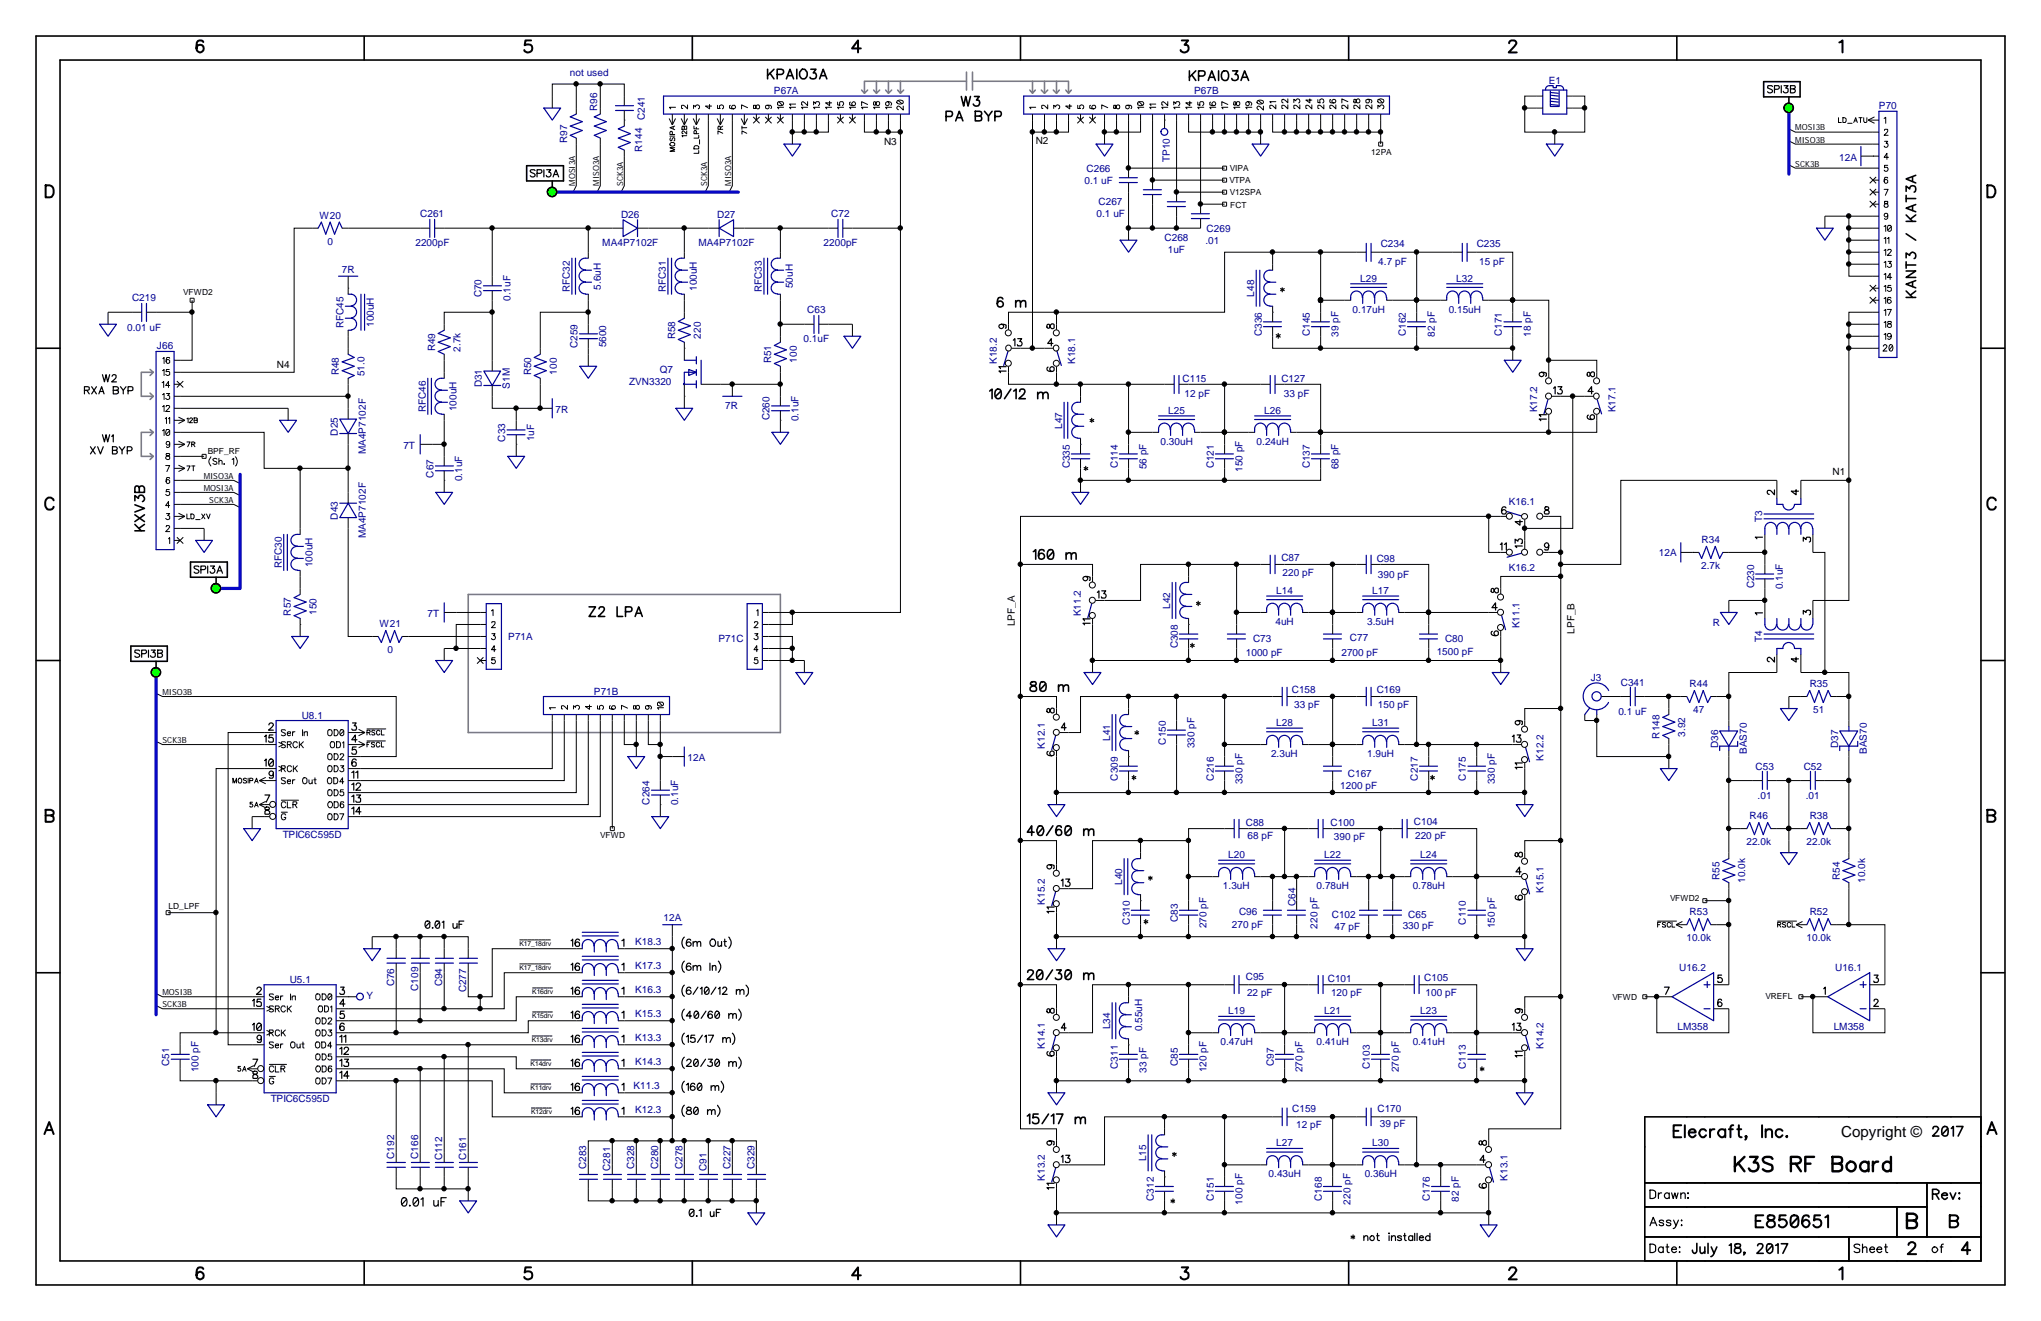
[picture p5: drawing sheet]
<svg xmlns="http://www.w3.org/2000/svg" width="432mm" height="279mm" viewBox="0 0 432 279" stroke-linecap="round" stroke-linejoin="round" font-family="sans-serif">
<defs><g id="words">
<text font-size="3.2" x="389.6" y="240.5">Copyright ©</text>
<g font-size="2.1" fill="#000096">
<text x="120.6" y="16.1">not used</text>
<text x="327.7" y="17.7">E1</text>
<text x="126.3" y="23.5" transform="rotate(-90 126.3 23.5)">R96</text>
<text x="163.7" y="19.9">P67A</text>
<text x="252.6" y="19.9">P67B</text>
<text x="397.5" y="23.1">P70</text>
<text x="136.4" y="25.4" transform="rotate(-90 136.4 25.4)">C241</text>
<text x="120" y="30.2" transform="rotate(-90 120 30.2)">R97</text>
<text x="135.9" y="32.1" transform="rotate(-90 135.9 32.1)">R144</text>
<text x="247.5" y="34.3" transform="rotate(-90 247.5 34.3)">TP10</text>
<text x="389.1" y="34.1">12A</text>
<text x="229.4" y="38.9">0.1 uF</text>
<text x="229.9" y="36.4">C266</text>
<text x="67.6" y="46.3">W20</text>
<text x="88.9" y="46">C261</text>
<text x="131.4" y="46.1">D26</text>
<text x="151.7" y="46.1">D27</text>
<text x="175.9" y="46">C72</text>
<text x="232" y="46">0.1 uF</text>
<text x="232.4" y="43.4">C267</text>
<text x="69.3" y="51.7">0</text>
<text x="87.9" y="52.1">2200pF</text>
<text x="127.4" y="52">MA4P7102F</text>
<text x="147.7" y="52">MA4P7102F</text>
<text x="174.2" y="52.1">2200pF</text>
<text x="246.4" y="51.1">C268</text>
<text x="247.1" y="53.6">1uF</text>
<text x="255" y="51.6">.01</text>
<text x="255.3" y="49.1">C269</text>
<text x="292.1" y="52.3">C234</text>
<text x="312.4" y="52.3">C235</text>
<text x="72.3" y="57.7">7R</text>
<text x="287.8" y="59.6">L29</text>
<text x="291.6" y="56">4.7 pF</text>
<text x="308.1" y="59.6">L32</text>
<text x="312.9" y="56">15 pF</text>
<text x="27.9" y="63.8">C219</text>
<text x="101.9" y="62.9" transform="rotate(-90 101.9 62.9)">C70</text>
<text x="108" y="63.7" transform="rotate(-90 108 63.7)">0.1uF</text>
<text x="120.6" y="61.8" transform="rotate(-90 120.6 61.8)">RFC32</text>
<text x="127.1" y="61.3" transform="rotate(-90 127.1 61.3)">5.6uH</text>
<text x="140.9" y="61.8" transform="rotate(-90 140.9 61.8)">RFC31</text>
<text x="147.4" y="61.6" transform="rotate(-90 147.4 61.6)">100uH</text>
<text x="161.2" y="61.8" transform="rotate(-90 161.2 61.8)">RFC33</text>
<text x="167.7" y="61" transform="rotate(-90 167.7 61)">50uH</text>
<text x="265.3" y="62.7" transform="rotate(-90 265.3 62.7)">L48</text>
<text x="26.9" y="69.9">0.01 uF</text>
<text x="72.6" y="69.4" transform="rotate(-90 72.6 69.4)">RFC45</text>
<text x="79.1" y="69.2" transform="rotate(-90 79.1 69.2)">100uH</text>
<text x="142.8" y="71.8" transform="rotate(-90 142.8 71.8)">R58</text>
<text x="148.3" y="71.6" transform="rotate(-90 148.3 71.6)">220</text>
<text x="170.8" y="66.3">C63</text>
<text x="267" y="71.1" transform="rotate(-90 267 71.1)">C336</text>
<text x="277.1" y="71.1" transform="rotate(-90 277.1 71.1)">C145</text>
<text x="283.2" y="71.3" transform="rotate(-90 283.2 71.3)">39 pF</text>
<text x="286.2" y="66.1">0.17uH</text>
<text x="297.4" y="71.1" transform="rotate(-90 297.4 71.1)">C162</text>
<text x="303.5" y="71.3" transform="rotate(-90 303.5 71.3)">82 pF</text>
<text x="306.5" y="66.1">0.15uH</text>
<text x="317.8" y="71.1" transform="rotate(-90 317.8 71.1)">C171</text>
<text x="323.8" y="71.3" transform="rotate(-90 323.8 71.3)">18 pF</text>
<text x="33.2" y="73.9">J66</text>
<text x="92" y="74.3" transform="rotate(-90 92 74.3)">R49</text>
<text x="97.5" y="74.4" transform="rotate(-90 97.5 74.4)">2.7k</text>
<text x="122.2" y="73.7" transform="rotate(-90 122.2 73.7)">C259</text>
<text x="128.3" y="73.5" transform="rotate(-90 128.3 73.5)">5600</text>
<text x="163.2" y="76.9" transform="rotate(-90 163.2 76.9)">R51</text>
<text x="168.6" y="76.7" transform="rotate(-90 168.6 76.7)">100</text>
<text x="170" y="72.4">0.1uF</text>
<text x="210.9" y="77" transform="rotate(-90 210.9 77)">K18.2</text>
<text x="227.5" y="77" transform="rotate(-90 227.5 77)">K18.1</text>
<text x="71.7" y="79.4" transform="rotate(-90 71.7 79.4)">R48</text>
<text x="77.1" y="79.6" transform="rotate(-90 77.1 79.6)">51.0</text>
<text x="101.9" y="82" transform="rotate(-90 101.9 82)">D31</text>
<text x="107.9" y="82.2" transform="rotate(-90 107.9 82.2)">S1M</text>
<text x="112.4" y="79.4" transform="rotate(-90 112.4 79.4)">R50</text>
<text x="117.8" y="79.2" transform="rotate(-90 117.8 79.2)">100</text>
<text x="133.1" y="81.4">ZVN3320</text>
<text x="139.6" y="78.8">Q7</text>
<text x="250.2" y="80.9">C115</text>
<text x="250.6" y="83.9">12 pF</text>
<text x="271.1" y="80.9">C127</text>
<text x="271.6" y="83.9">33 pF</text>
<text x="90.1" y="87.2" transform="rotate(-90 90.1 87.2)">RFC46</text>
<text x="96.6" y="87" transform="rotate(-90 96.6 87)">100uH</text>
<text x="117.5" y="87.4">7R</text>
<text x="153.4" y="86.5">7R</text>
<text x="162.8" y="88.9" transform="rotate(-90 162.8 88.9)">C260</text>
<text x="168.9" y="89.1" transform="rotate(-90 168.9 89.1)">0.1uF</text>
<text x="247.1" y="87.5">L25</text>
<text x="267.5" y="87.5">L26</text>
<text x="325.2" y="87.2" transform="rotate(-90 325.2 87.2)">K17.2</text>
<text x="341.8" y="87.2" transform="rotate(-90 341.8 87.2)">K17.1</text>
<text x="71.5" y="92.1" transform="rotate(-90 71.5 92.1)">D25</text>
<text x="85.3" y="94.9">7T</text>
<text x="106.8" y="93.4" transform="rotate(-90 106.8 93.4)">C33</text>
<text x="113" y="93.3" transform="rotate(-90 113 93.3)">1uF</text>
<text x="224.7" y="90.7" transform="rotate(-90 224.7 90.7)">L47</text>
<text x="245.5" y="94.1">0.30uH</text>
<text x="265.9" y="94.1">0.24uH</text>
<text x="77.4" y="96.1" transform="rotate(-90 77.4 96.1)">MA4P7102F</text>
<text x="91.7" y="101" transform="rotate(-90 91.7 101)">C67</text>
<text x="97.8" y="101.8" transform="rotate(-90 97.8 101.8)">0.1uF</text>
<text x="226.3" y="99.1" transform="rotate(-90 226.3 99.1)">C335</text>
<text x="236.5" y="99.1" transform="rotate(-90 236.5 99.1)">C114</text>
<text x="242.6" y="99.2" transform="rotate(-90 242.6 99.2)">56 pF</text>
<text x="256.8" y="99.1" transform="rotate(-90 256.8 99.1)">C121</text>
<text x="262.9" y="99.8" transform="rotate(-90 262.9 99.8)">150 pF</text>
<text x="277.1" y="99.1" transform="rotate(-90 277.1 99.1)">C137</text>
<text x="283.2" y="99.2" transform="rotate(-90 283.2 99.2)">68 pF</text>
<text x="319.2" y="106.8">K16.1</text>
<text x="71.5" y="109.9" transform="rotate(-90 71.5 109.9)">D43</text>
<text x="77.4" y="113.9" transform="rotate(-90 77.4 113.9)">MA4P7102F</text>
<text x="372.8" y="110.4" transform="rotate(-90 372.8 110.4)">T3</text>
<text x="66.1" y="120" transform="rotate(-90 66.1 120)">100uH</text>
<text x="271.1" y="118.7">C87</text>
<text x="291.3" y="118.8">C98</text>
<text x="350.9" y="117.7">12A</text>
<text x="360" y="114.9">R34</text>
<text x="59.6" y="120.2" transform="rotate(-90 59.6 120.2)">RFC30</text>
<text x="270" y="125.6">L14</text>
<text x="271.4" y="121.8">220 pF</text>
<text x="290.3" y="125.6">L17</text>
<text x="291.5" y="122.2">390 pF</text>
<text x="319.2" y="120.8">K16.2</text>
<text x="359.9" y="120.3">2.7k</text>
<text x="371.1" y="124.5" transform="rotate(-90 371.1 124.5)">C230</text>
<text x="377.2" y="124.6" transform="rotate(-90 377.2 124.6)">0.1uF</text>
<text x="61.6" y="130.2" transform="rotate(-90 61.6 130.2)">R57</text>
<text x="67" y="130" transform="rotate(-90 67 130)">150</text>
<text x="90.4" y="130.5">7T</text>
<text x="228.7" y="130.4" transform="rotate(-90 228.7 130.4)">K11.2</text>
<text x="247.6" y="128.8" transform="rotate(-90 247.6 128.8)">L42</text>
<text x="80.3" y="132.7">W21</text>
<text x="107.5" y="135.5">P71A</text>
<text x="152" y="135.8">P71C</text>
<text x="249.2" y="137.2" transform="rotate(-90 249.2 137.2)">C308</text>
<text x="265.1" y="135.7">C73</text>
<text x="269.8" y="132.2">4uH</text>
<text x="285.6" y="135.6">C77</text>
<text x="289.2" y="132.2">3.5uH</text>
<text x="305.7" y="135.7">C80</text>
<text x="321.5" y="132.9" transform="rotate(-90 321.5 132.9)">K11.1</text>
<text x="362.4" y="132.3">R</text>
<text x="372.8" y="135.8" transform="rotate(-90 372.8 135.8)">T4</text>
<text x="82" y="138.1">0</text>
<text x="263.6" y="138.7">1000 pF</text>
<text x="283.8" y="138.8">2700 pF</text>
<text x="304" y="138.5">1500 pF</text>
<text x="125.6" y="146.9">P71B</text>
<text x="273.3" y="146.6">C158</text>
<text x="273.8" y="149.7">33 pF</text>
<text x="291.3" y="146.5">C169</text>
<text x="291.5" y="149.7">150 pF</text>
<text x="336.5" y="144">J3</text>
<text x="342.9" y="145">C341</text>
<text x="357.5" y="145.4">R44</text>
<text x="382.9" y="145.4">R35</text>
<text x="63.8" y="152">U8.1</text>
<text x="270" y="153.6">L28</text>
<text x="290.3" y="153.6">L31</text>
<text x="342.4" y="151.1">0.1 uF</text>
<text x="356.5" y="155.8" transform="rotate(-90 356.5 155.8)">3.92</text>
<text x="358.2" y="150.8">47</text>
<text x="383.6" y="150.8">51</text>
<text x="145.5" y="161">12A</text>
<text x="221.1" y="158.3" transform="rotate(-90 221.1 158.3)">K12.1</text>
<text x="234.9" y="156.7" transform="rotate(-90 234.9 156.7)">L41</text>
<text x="246.6" y="157.5" transform="rotate(-90 246.6 157.5)">C150</text>
<text x="252.7" y="158.2" transform="rotate(-90 252.7 158.2)">330 pF</text>
<text x="268.9" y="160.1">2.3uH</text>
<text x="289.2" y="160.1">1.9uH</text>
<text x="326.6" y="160.9" transform="rotate(-90 326.6 160.9)">K12.2</text>
<text x="351.1" y="156.2" transform="rotate(-90 351.1 156.2)">R148</text>
<text x="363.5" y="158.2" transform="rotate(-90 363.5 158.2)">D36</text>
<text x="369.6" y="159.5" transform="rotate(-90 369.6 159.5)">BAS70</text>
<text x="388.9" y="158.2" transform="rotate(-90 388.9 158.2)">D37</text>
<text x="395" y="159.5" transform="rotate(-90 395 159.5)">BAS70</text>
<text x="236.5" y="165.1" transform="rotate(-90 236.5 165.1)">C309</text>
<text x="256.8" y="165.1" transform="rotate(-90 256.8 165.1)">C216</text>
<text x="262.9" y="165.9" transform="rotate(-90 262.9 165.9)">330 pF</text>
<text x="283.5" y="166.9">1200 pF</text>
<text x="285.2" y="164.3">C167</text>
<text x="300" y="165.1" transform="rotate(-90 300 165.1)">C217</text>
<text x="310.1" y="165.1" transform="rotate(-90 310.1 165.1)">C175</text>
<text x="316.2" y="165.9" transform="rotate(-90 316.2 165.9)">330 pF</text>
<text x="371.4" y="162.8">C53</text>
<text x="381.6" y="162.8">C52</text>
<text x="137.4" y="170.2" transform="rotate(-90 137.4 170.2)">C264</text>
<text x="143.5" y="170.3" transform="rotate(-90 143.5 170.3)">0.1uF</text>
<text x="370.2" y="173.3">R46</text>
<text x="371.9" y="168.9">.01</text>
<text x="382" y="168.9">.01</text>
<text x="382.9" y="173.3">R38</text>
<text x="59.9" y="177.2">TPIC6C595D</text>
<text x="263.6" y="174.7">C88</text>
<text x="263.9" y="177.5">68 pF</text>
<text x="281.5" y="174.7">C100</text>
<text x="282.2" y="177.7">390 pF</text>
<text x="299.1" y="174.5">C104</text>
<text x="299.4" y="177.5">220 pF</text>
<text x="369.5" y="178.7">22.0k</text>
<text x="382.2" y="178.7">22.0k</text>
<text x="259.8" y="181.5">L20</text>
<text x="280.2" y="181.5">L22</text>
<text x="300.5" y="181.5">L24</text>
<text x="221.1" y="191.3" transform="rotate(-90 221.1 191.3)">K15.2</text>
<text x="237.4" y="187.2" transform="rotate(-90 237.4 187.2)">L40</text>
<text x="258.7" y="188">1.3uH</text>
<text x="274.1" y="191.7" transform="rotate(-90 274.1 191.7)">C64</text>
<text x="278.6" y="188">0.78uH</text>
<text x="298.9" y="188">0.78uH</text>
<text x="326.6" y="188.8" transform="rotate(-90 326.6 188.8)">K15.1</text>
<text x="363.8" y="186.1" transform="rotate(-90 363.8 186.1)">R55</text>
<text x="369.2" y="186.8" transform="rotate(-90 369.2 186.8)">10.0k</text>
<text x="389.2" y="186.1" transform="rotate(-90 389.2 186.1)">R54</text>
<text x="394.6" y="186.8" transform="rotate(-90 394.6 186.8)">10.0k</text>
<text x="140.4" y="194.9">12A</text>
<text x="239" y="195.6" transform="rotate(-90 239 195.6)">C310</text>
<text x="249.2" y="195" transform="rotate(-90 249.2 195)">C83</text>
<text x="255.3" y="196.3" transform="rotate(-90 255.3 196.3)">270 pF</text>
<text x="260.6" y="196.3">270 pF</text>
<text x="262.1" y="193.5">C96</text>
<text x="278.7" y="196.4" transform="rotate(-90 278.7 196.4)">220 pF</text>
<text x="281.8" y="194.2">C102</text>
<text x="282.4" y="196.8">47 pF</text>
<text x="296.8" y="196.5">330 pF</text>
<text x="297.9" y="194.1">C65</text>
<text x="310.1" y="195.6" transform="rotate(-90 310.1 195.6)">C110</text>
<text x="316.2" y="196.3" transform="rotate(-90 316.2 196.3)">150 pF</text>
<text x="357.5" y="193.6">R53</text>
<text x="382.9" y="193.6">R52</text>
<text x="134.4" y="199.9">K18.3</text>
<text x="356.8" y="199.1">10.0k</text>
<text x="382.2" y="199.1">10.0k</text>
<text x="61.3" y="207.9">U5.1</text>
<text x="83.4" y="208.6" transform="rotate(-90 83.4 208.6)">C76</text>
<text x="88.5" y="209.5" transform="rotate(-90 88.5 209.5)">C109</text>
<text x="93.6" y="208.6" transform="rotate(-90 93.6 208.6)">C94</text>
<text x="98.6" y="209.9" transform="rotate(-90 98.6 209.9)">C277</text>
<text x="134.4" y="205">K17.3</text>
<text x="263.6" y="207.3">C95</text>
<text x="280.9" y="207.6">C101</text>
<text x="301.3" y="207.4">C105</text>
<text x="355.3" y="205.3">U16.2</text>
<text x="388.3" y="205.3">U16.1</text>
<text x="77.6" y="211.3">Y</text>
<text x="134.4" y="215.1">K15.3</text>
<text x="134.4" y="210.1">K16.3</text>
<text x="259.8" y="214.5">L19</text>
<text x="263.8" y="210.7">22 pF</text>
<text x="280.2" y="214.5">L21</text>
<text x="281.6" y="210.6">120 pF</text>
<text x="300.5" y="214.5">L23</text>
<text x="301.6" y="210.7">100 pF</text>
<text x="134.4" y="220.2">K13.3</text>
<text x="221.1" y="221.8" transform="rotate(-90 221.1 221.8)">K14.1</text>
<text x="234.9" y="217.7" transform="rotate(-90 234.9 217.7)">L34</text>
<text x="241.6" y="218.1" transform="rotate(-90 241.6 218.1)">0.55uH</text>
<text x="258.2" y="221.1">0.47uH</text>
<text x="278.6" y="221.1">0.41uH</text>
<text x="298.9" y="221.1">0.41uH</text>
<text x="326.6" y="221.8" transform="rotate(-90 326.6 221.8)">K14.2</text>
<text x="354.9" y="217.8">LM358</text>
<text x="387.9" y="217.8">LM358</text>
<text x="35.8" y="225.5" transform="rotate(-90 35.8 225.5)">C51</text>
<text x="42" y="226.8" transform="rotate(-90 42 226.8)">100 pF</text>
<text x="134.4" y="225.3">K14.3</text>
<text x="236.5" y="226.1" transform="rotate(-90 236.5 226.1)">C311</text>
<text x="242.6" y="226.9" transform="rotate(-90 242.6 226.9)">33 pF</text>
<text x="249.2" y="225.5" transform="rotate(-90 249.2 225.5)">C85</text>
<text x="255.3" y="226.8" transform="rotate(-90 255.3 226.8)">120 pF</text>
<text x="269.5" y="225.5" transform="rotate(-90 269.5 225.5)">C97</text>
<text x="275.6" y="226.8" transform="rotate(-90 275.6 226.8)">270 pF</text>
<text x="289.8" y="226.1" transform="rotate(-90 289.8 226.1)">C103</text>
<text x="295.9" y="226.8" transform="rotate(-90 295.9 226.8)">270 pF</text>
<text x="310.1" y="226.1" transform="rotate(-90 310.1 226.1)">C113</text>
<text x="57.3" y="233.1">TPIC6C595D</text>
<text x="134" y="230.4">K11.3</text>
<text x="134.4" y="235.5">K12.3</text>
<text x="273.4" y="235.1">C159</text>
<text x="274.2" y="238.6">12 pF</text>
<text x="291.4" y="235.3">C170</text>
<text x="291.9" y="238.3">39 pF</text>
<text x="83.4" y="245.1" transform="rotate(-90 83.4 245.1)">C192</text>
<text x="88.5" y="245.1" transform="rotate(-90 88.5 245.1)">C166</text>
<text x="93.6" y="245.4" transform="rotate(-90 93.6 245.4)">C112</text>
<text x="98.6" y="245.4" transform="rotate(-90 98.6 245.4)">C161</text>
<text x="242.5" y="245.6" transform="rotate(-90 242.5 245.6)">L15</text>
<text x="270" y="242.5">L27</text>
<text x="290.3" y="242.5">L30</text>
<text x="124" y="247.3" transform="rotate(-90 124 247.3)">C283</text>
<text x="129.1" y="247.6" transform="rotate(-90 129.1 247.6)">C281</text>
<text x="134.2" y="247.3" transform="rotate(-90 134.2 247.3)">C328</text>
<text x="139.3" y="247.3" transform="rotate(-90 139.3 247.3)">C280</text>
<text x="144.4" y="247.3" transform="rotate(-90 144.4 247.3)">C278</text>
<text x="149.4" y="247.7" transform="rotate(-90 149.4 247.7)">C91</text>
<text x="154.5" y="247.3" transform="rotate(-90 154.5 247.3)">C227</text>
<text x="159.6" y="247.3" transform="rotate(-90 159.6 247.3)">C329</text>
<text x="221.1" y="249.8" transform="rotate(-90 221.1 249.8)">K13.2</text>
<text x="268.4" y="249">0.43uH</text>
<text x="288.7" y="249">0.36uH</text>
<text x="318.9" y="249.8" transform="rotate(-90 318.9 249.8)">K13.1</text>
<text x="244.1" y="254" transform="rotate(-90 244.1 254)">C312</text>
<text x="256.8" y="254" transform="rotate(-90 256.8 254)">C151</text>
<text x="262.9" y="254.8" transform="rotate(-90 262.9 254.8)">100 pF</text>
<text x="279.7" y="254" transform="rotate(-90 279.7 254)">C168</text>
<text x="285.8" y="254.8" transform="rotate(-90 285.8 254.8)">220 pF</text>
<text x="302.5" y="254" transform="rotate(-90 302.5 254)">C176</text>
<text x="308.6" y="254.2" transform="rotate(-90 308.6 254.2)">82 pF</text>
</g>
<g font-size="2.1">
<text x="187" y="30.6">N3</text>
<text x="219.1" y="30.4">N2</text>
<text x="58.6" y="77.9">N4</text>
<text x="387.7" y="100.4">N1</text>
<text x="214.7" y="132.5" transform="rotate(-90 214.7 132.5)">LPF_A</text>
<text x="333.1" y="134" transform="rotate(-90 333.1 134)">LPF_B</text>
</g>
<g font-size="1.8">
<text x="379.8" y="27.6">MOSI3B</text>
<text x="290.1" y="32.7">12PA</text>
<text x="379.8" y="30.1">MISO3B</text>
<text x="379.8" y="35.2">SCK3B</text>
<text x="121.7" y="39.3" transform="rotate(-90 121.7 39.3)">MOSI3A</text>
<text x="126.7" y="39.3" transform="rotate(-90 126.7 39.3)">MISO3A</text>
<text x="131.8" y="39.3" transform="rotate(-90 131.8 39.3)">SCK3A</text>
<text x="149.6" y="39.3" transform="rotate(-90 149.6 39.3)">SCK3A</text>
<text x="154.7" y="39.3" transform="rotate(-90 154.7 39.3)">MISO3A</text>
<text x="260.1" y="38.8">VTPA</text>
<text x="260.2" y="36.2">VIPA</text>
<text x="260.2" y="41.2">V12SPA</text>
<text x="260.3" y="43.9">FCT</text>
<text x="38.8" y="62.4">VFWD2</text>
<text x="43.9" y="95.9">BPF_RF</text>
<text x="43.1" y="101.3">MISO3A</text>
<text x="43.1" y="103.8">MOSI3A</text>
<text x="44.3" y="106.3">SCK3A</text>
<text x="34.4" y="147">MISO3B</text>
<text x="34.4" y="157.1">SCK3B</text>
<text x="127" y="177.2">VFWD</text>
<text x="353.3" y="190.7">VFWD2</text>
<text x="35.6" y="192.2">LD_LPF</text>
<text x="34.4" y="210.5">MOSI3B</text>
<text x="34.4" y="213">SCK3B</text>
<text x="341.1" y="211.4">VFWD</text>
<text x="373.5" y="211.3">VREFL</text>
</g>
<g font-size="1.4">
<text x="109.9" y="200.1">K17_18drv</text>
<text x="109.9" y="205.1">K17_18drv</text>
<text x="112.6" y="215.3">K15drv</text>
<text x="112.6" y="210.2">K16drv</text>
<text x="112.5" y="220.4">K13drv</text>
<text x="112.3" y="225.5">K14drv</text>
<text x="112.3" y="230.5">K11drv</text>
<text x="112.4" y="235.6">K12drv</text>
</g>
</g></defs>
<path d="M0 0h431.8v279.4h-431.8z" fill-rule="evenodd" fill="#fff" stroke="#fff" stroke-width=".34"/>
<g fill="none" stroke="#000" stroke-width=".25">
<path d="M375 18.3l-.2-.2h-.7l-.1 .2v.3l1 .5a.55 .55 0 0 1-.4 .5 .55 .55 0 0 1-.6-.2M375.4 18.9l.9-.1 .1-.2-.1-.4-.9-.1v1.5M376.9 18.1v1.5M377.4 18.1h.9l-.5 .5a.51 .51 0 0 1 .5 .6 .51 .51 0 0 1-.6 .4l-.4-.3M378.8 18.1l.9 .1 .1 .3-.4 .3 .4 .3-.2 .5h-.8zM378.8 18.8h.6M113.2 36.1l-.2-.2h-.6l-.2 .2 .1 .3 .9 .5v.3a.6 .6 0 0 1-1 0M113.6 36.7l.9-.1 .1-.2v-.4l-1-.1v1.5M115.1 35.9v1.5M115.7 35.9h.8l-.4 .5a.51 .51 0 0 1 .4 .8 .51 .51 0 0 1-.9-.1M117 37.4l.6-1.5 .6 1.5M117.3 36.9h.6"/>
<path d="M21.7 79.2l.4 1.6 .3-1.6 .4 1.6 .4-1.6M23.7 79.6l.3-.4 .6 .2-.2 .7-.8 .7h1M211.8 68.6l.5 .1a.48 .48 0 0 1-.1 .7 .48 .48 0 0 1-.7-.1 .48 .48 0 0 1 .1-.6l.7-.1 .6 .1v.6l-.2 .1M212.9 78.5h-1.6l.4 .3M212.9 77.6h-1.6l.4 .4M214.4 72l.3-.4v1.6M215.3 71.6h.9l-.5 .6a.49 .49 0 0 1 .5 .6 .49 .49 0 0 1-.6 .4h-.3l-.1-.3M221.6 68.7l-.1 .5 .4 .2 .3-.7 .3-.2h.3l.2 .2v.6l-.5 .2-.6-.9zM221.7 77.6l-.1 .1a.74 .74 0 0 0 .5 .9 .74 .74 0 0 0 .9-.5v-.3a.5 .5 0 0 0-.8 0 .5 .5 0 0 0 .3 .8M222.8 72.6h-1.1l.7-1v1.6M270 70.8l.8 .5M270.4 70.5v1"/>
<path d="M270.8 70.8l-.8 .5M270.9 61l.8 .5M271.3 60.9v.8M271.7 61l-.8 .5M326.1 78.7l.5 .2a.48 .48 0 0 1-.1 .7 .48 .48 0 0 1-.7-.1 .48 .48 0 0 1 .1-.7l.7-.1 .6 .2v.6l-.2 .1M335.9 78.8l-.1 .5 .4 .3 .3-.7 .3-.2h.3l.2 .1v.7l-.5 .2-.6-1zM17.9 82.5h.9l.1-.5-.4-.2h-.6v1.5M18.4 82.5l.5 .8M19.1 94.5l1.1 1.5M19.4 81.8l1 1.5M20.2 94.5l-1.1 1.5M20.4 81.8l-1 1.5"/>
<path d="M20.7 94.5l.6 1.5 .5-1.5M20.9 83.3l.6-1.5 .5 1.5M21.1 82.8h.7M21.7 91.9l.4 1.6 .3-1.6 .4 1.6 .4-1.6M23.6 92.3l.4-.4v1.6M23.8 94.5h.7l.2 .2 .1 .2-.3 .3 .3 .3-.2 .4-.8 .1zM23.8 95.2h.7M24 81.8h.6l.4 .2v.4l-.4 .1 .5 .3-.2 .4-.9 .1zM24 82.5h.6M25.2 94.5l.6 .7v.8M25.5 81.8l.6 .7v.8M26.4 94.5l-.6 .7"/>
<path d="M26.7 81.8l-.6 .7M26.9 95.3l.9-.1 .1-.2v-.3l-.3-.2h-.7v1.5M27.1 82.6l.9-.1 .1-.5-.3-.2h-.7v1.5M229.4 98.9l.7 .4M229.7 98.6v.9M230.1 98.9l-.7 .4M230.6 88.7l.8 .5M231 88.5v.8M231.4 88.7l-.8 .5M327.2 88.6h-1.6l.4 .4M327.2 87.7h-1.6l.4 .4M328.7 82.1l.3-.3v1.5"/>
<path d="M329.6 81.8h.9l-.5 .6a.49 .49 0 0 1 .5 .6 .49 .49 0 0 1-.6 .3h-.3l-.1-.2M336 87.8l-.1 .1a.74 .74 0 0 0 .5 .9 .74 .74 0 0 0 .9-.6v-.2a.5 .5 0 0 0-.8 0 .5 .5 0 0 0 .3 .7M337.1 82.8h-1.1l.7-1v1.5M42.1 119.9l-.2-.2h-.7l-.1 .2v.3l1 .5v.3a.6 .6 0 0 1-1 0M43.9 119.7v1.5M44.5 119.7h.9l-.4 .5a.51 .51 0 0 1 .3 .8 .51 .51 0 0 1-.9-.1M317.4 115.1l.4-.3v1.5M318.3 115.1l.4-.3v1.5M318.6 107.4l-.1-.1a.74 .74 0 0 0-.9 .5 .74 .74 0 0 0 .6 .9h.2a.5 .5 0 0 0 0-.8 .5 .5 0 0 0-.7 .3M320.5 114.9v-.9l.6 .5a.49 .49 0 0 1 .6-.5 .49 .49 0 0 1 .4 .6v.3l-.3 .1M321.6 110v1.1l-1.1-.8h1.6M322.1 115.5h-1.6l.4 .3"/>
<path d="M326.9 107.3l-.1 .3 .9 .6-.1 .5h-.7l-.2-.2v-.3l.3-.3 .7-.3-.3-.4zM327.7 115.3l-.2 .4a.48 .48 0 0 1-.7 0 .48 .48 0 0 1 .1-.7 .48 .48 0 0 1 .7 .1l.1 .6-.2 .6h-.6l-.1-.1M372.9 113.6h-1.6l.4 .4M375.4 103.6v1l-.7-.7-.5-.2a.43 .43 0 0 0-.3 .5 .43 .43 0 0 0 .4 .4M380 103.5v1.1l-1-.7h1.5M381.5 114.5v-.9l.6 .5a.47 .47 0 0 1 .5-.5 .47 .47 0 0 1 .4 .6v.3l-.2 .1M29.5 137.7l-.1-.2h-.8l-.1 .2v.3l1 .5a.55 .55 0 0 1-.4 .5 .55 .55 0 0 1-.6-.2M30 138.3l.8-.1 .2-.2-.1-.4-.9-.1v1.5M31.4 137.5v1.5M32 137.5h.9l-.6 .5a.51 .51 0 0 1 .6 .6 .51 .51 0 0 1-.6 .4l-.5-.3M33.4 137.5l.9 .1 .1 .3-.4 .3 .4 .3-.2 .4-.8 .1zM33.4 138.2h.6"/>
<path d="M42.5 120.5l.8-.1 .2-.2-.1-.4-.9-.1v1.5M45.9 121.2l.6-1.5 .6 1.5M46.1 120.7h.7M229.6 121.9l.4 .2a.48 .48 0 0 1 0 .7 .48 .48 0 0 1-.7-.1 .48 .48 0 0 1 .1-.7l.6-.1 .6 .2v.6l-.1 .1M230.6 131.8h-1.5l.3 .4M230.6 130.9h-1.5l.3 .4M232.2 125.3l.3-.3v1.5M233.1 125h.8l-.4 .6a.49 .49 0 0 1 .5 .5 .49 .49 0 0 1-.7 .4h-.2l-.1-.3M251.9 136.3l.7 .4M252.2 136.1v.9M252.6 136.3l-.7 .4M253.2 127.4l.7 .4"/>
<path d="M253.5 127.2v.9M253.9 127.4l-.7 .4M315.6 124.5l-.1 .6 .4 .2 .3-.7 .3-.2h.2l.3 .1v.7l-.5 .2-.6-.9zM315.7 133.5l-.1 .1a.74 .74 0 0 0 .5 .9 .74 .74 0 0 0 .9-.6v-.2a.5 .5 0 0 0-.9 0 .5 .5 0 0 0 .4 .8M316.7 128.5h-1.1l.8-1v1.5M372.9 129.6h-1.6l.4 .4M375.4 139v1l-1-1a.47 .47 0 0 0-.5 .4 .47 .47 0 0 0 .4 .6M380 139v1l-1-.6h1.5M381.5 129.9v-.8l.6 .4a.52 .52 0 0 1 .8-.4 .52 .52 0 0 1 0 .9h-.1M56 155.8l.3-.4v1.6M56.9 153.3a.44 .44 0 0 1 .5-.4 .44 .44 0 0 1 .3 .6l-.9 .9h1M57.7 155.4h-.7l-.1 .7a.54 .54 0 0 1 .8 0 .54 .54 0 0 1-.1 .8 .54 .54 0 0 1-.8-.2"/>
<path d="M74.6 152.9h.8l-.5 .6a.52 .52 0 0 1 .5 .8 .52 .52 0 0 1-.9 0l-.1-.1M75.4 158h-.8l-.1 .7a.57 .57 0 0 1 .9 0 .57 .57 0 0 1-.1 .8h-.7l-.2-.2M75.5 156.5h-1.1l.8-1.1v1.6M221.6 149.9l-.1 .6 .4 .2 .3-.7 .3-.2h.3l.2 .1v.7l-.5 .2-.6-.9zM221.7 158.9l-.1 .1a.74 .74 0 0 0 .5 .9 .74 .74 0 0 0 .9-.6v-.2a.5 .5 0 0 0-.8 0 .5 .5 0 0 0 .3 .8M225.6 153.9h-1.1l.7-1v1.5M240.1 154.8l.8 .4M240.5 154.5v.9M240.9 154.8l-.8 .4M320 155.8l.3-.4v1.6M321 155.4h.7l-.4 .6a.51 .51 0 0 1 .4 .9 .51 .51 0 0 1-.9-.2M321.1 152.4l.4 .2a.48 .48 0 0 1-.1 .6 .48 .48 0 0 1-.7 0 .48 .48 0 0 1 .1-.7l.7-.1 .6 .2v.6h-.2"/>
<path d="M56 160.9l.3-.4v1.6M56 168.1h1.1l-.8 1.6M56.1 170.8l-.1 .3 .6 .3a.47 .47 0 0 1 .5 .3 .47 .47 0 0 1-.2 .5h-.8l-.1-.6 .9-.4 .1-.3a.6 .6 0 0 0-.9-.1zM57.1 160.6l.3-.1a.66 .66 0 0 1 .4 1l-.1 .6h-.4a.73 .73 0 0 1-.4-1.2zM57.8 163.6v.2a.5 .5 0 0 1-.7 .2 .5 .5 0 0 1 0-.8 .5 .5 0 0 1 .7 .1v1l-.1 .3h-.6l-.1-.2M57.8 160.9l-.9 .9M74.4 163.4l.4-.3v1.5M74.4 165.9l.4-.3v1.5M74.4 168.5l.4-.4v1.6M74.4 171l.4-.3v1.5M75.3 163.4l.4-.3v1.5M75.4 160.8a.45 .45 0 0 0-.7-.2 .88 .88 0 0 0 .1 1.5 .49 .49 0 0 0 .6-.5 .49 .49 0 0 0-.5-.5 .49 .49 0 0 0-.5 .4"/>
<path d="M75.4 166a.44 .44 0 0 1 .5-.4 .44 .44 0 0 1 .3 .6l-.9 .9h1M75.4 168.1h.9l-.5 .6a.47 .47 0 0 1 .5 .6 .47 .47 0 0 1-.6 .4h-.3l-.1-.3M76.4 171.7h-1.1l.7-1v1.5M239.5 164.3l.8 .4M239.9 164v.9M240.3 164.3l-.8 .4M302.7 164.3l.7 .4M303 164v.9M303.4 164.3l-.7 .4M322.1 162.3h-1.6l.4 .3M322.1 161.4h-1.6l.4 .4M90.2 194.8h.6l.1 .6a.64 .64 0 0 1-.5 .9 .96 .96 0 0 1-.2-1.5z"/>
<path d="M90.9 195.1l-.9 .9M91.5 196.2v.1zM92.3 194.8h.6l.1 .6a.74 .74 0 0 1-.5 .9 1.02 1.02 0 0 1-.2-1.5zM93 195.1l-.9 .9M93.6 195.1l.3-.3v1.5M95.8 195.3l.1 1h.4l.4-.3M96.7 195.3v1M97.1 195.5h.6M98.1 194.8h-1v1.5M120.8 199l.4-.4v1.6M122.6 198.9a.45 .45 0 0 0-.7-.2 .88 .88 0 0 0 .2 1.5 .49 .49 0 0 0 .5-.5 .49 .49 0 0 0-.4-.5 .49 .49 0 0 0-.5 .4M131.6 199l.4-.4v1.6"/>
<path d="M144.8 198.2a1.62 1.62 0 0 0 0 2.4M146.1 198.9l-.1-.2a.74 .74 0 0 0-.9 .6 .74 .74 0 0 0 .6 .9 .47 .47 0 0 0 .5-.7 .47 .47 0 0 0-.7-.2l-.3 .3M146.6 199.5l.5-.4 .3 .1 .1 1M146.6 199.1v1.1M147.5 199.5l.2-.3 .4-.1 .2 .4v.7M150.4 198.9a.61 .61 0 0 1 .8-.2 .61 .61 0 0 1 .2 .9 .63 .63 0 0 1-.8 .5 .63 .63 0 0 1-.4-.9zM151.9 199.1v1l.4 .1 .4-.3M152.7 199.1v1.1M153.2 199.1h.5M153.3 198.6v1.3l.4 .3M154.2 198.2a1.62 1.62 0 0 1 0 2.4M222 182.9l.4 .1a.48 .48 0 0 1-.1 .7 .48 .48 0 0 1-.6-.1 .48 .48 0 0 1 0-.6l.7-.1 .6 .1v.6l-.2 .1"/>
<path d="M223 192.8h-1.5l.3 .3M223 191.9h-1.5l.3 .4M224.5 186.3l.4-.4v1.6M225.5 185.9h.8l-.4 .6a.49 .49 0 0 1 .5 .6 .49 .49 0 0 1-.7 .4h-.2l-.1-.3M242.1 194.7l.7 .5M242.4 194.5v.9M242.8 194.7l-.7 .5M243 185.5l.8 .4M243.3 185.3v.9M243.8 185.5l-.8 .4M320.6 180.4l-.1 .5 .5 .3 .3-.7 .3-.2h.2l.3 .1v.7l-.5 .2-.6-1zM320.8 189.4l-.2 .1a.74 .74 0 0 0 .6 .9 .74 .74 0 0 0 .9-.6v-.2a.5 .5 0 0 0-.9 0 .5 .5 0 0 0 .4 .7"/>
<path d="M321.8 184.4h-1.1l.8-1v1.5M53.4 216.7l.4-.3v1.5M53.4 211.7l.4-.4v1.6M54.4 209.2a.44 .44 0 0 1 .5-.4 .44 .44 0 0 1 .3 .6l-.9 .9h1M54.5 216.5l.4-.1a.66 .66 0 0 1 .4 .9l-.2 .6h-.3a.73 .73 0 0 1-.4-1.2zM55.2 211.3h-.8v.7a.54 .54 0 0 1 .8 0 .54 .54 0 0 1-.2 .8 .54 .54 0 0 1-.7-.2M55.3 219.5v.2a.5 .5 0 0 1-.8 .1 .5 .5 0 0 1 0-.7 .5 .5 0 0 1 .8 .1v1l-.2 .3h-.6l-.1-.2M55.3 216.7l-.9 1M71.9 219.3l.4-.4v1.6M72.1 208.8h.7l-.4 .6a.52 .52 0 0 1 .4 .7 .52 .52 0 0 1-.8 .1l-.1-.1M72.7 219.3l.5-.4v1.6M72.8 213.9h-.7l-.1 .6a.57 .57 0 0 1 .8 0 .57 .57 0 0 1-.1 .9h-.6l-.2-.3"/>
<path d="M72.8 216.7a.45 .45 0 0 0-.7-.2 .88 .88 0 0 0 .2 1.4 .49 .49 0 0 0 .6-.4 .49 .49 0 0 0-.5-.5 .49 .49 0 0 0-.5 .4M73 212.3h-1.1l.7-1v1.6M120.8 219.3l.4-.4v1.6M120.8 214.2l.4-.3v1.5M120.8 209.1l.4-.3v1.5M120.8 204l.4-.3v1.5M122.6 219.2a.45 .45 0 0 0-.7-.2 .88 .88 0 0 0 .2 1.5 .49 .49 0 0 0 .5-.5 .49 .49 0 0 0-.4-.5 .49 .49 0 0 0-.5 .5M122.6 214.1a.45 .45 0 0 0-.7-.1 .88 .88 0 0 0 .2 1.4 .49 .49 0 0 0 .5-.4 .49 .49 0 0 0-.4-.6 .49 .49 0 0 0-.5 .5M122.6 209a.45 .45 0 0 0-.7-.1 .88 .88 0 0 0 .2 1.4 .49 .49 0 0 0 .5-.4 .49 .49 0 0 0-.4-.6 .49 .49 0 0 0-.5 .5M122.6 204a.45 .45 0 0 0-.7-.2 .88 .88 0 0 0 .2 1.4 .49 .49 0 0 0 .5-.4 .49 .49 0 0 0-.4-.5 .49 .49 0 0 0-.5 .4M131.6 219.3l.4-.4v1.6M131.6 214.2l.4-.3v1.5"/>
<path d="M131.6 209.1l.4-.3v1.5M131.6 204l.4-.3v1.5M144.8 218.5a1.62 1.62 0 0 0 0 2.4M144.8 213.4a1.62 1.62 0 0 0 0 2.4M144.8 208.4a1.62 1.62 0 0 0 0 2.3M144.8 203.3a1.62 1.62 0 0 0 0 2.4M145.2 219.3l.4-.4v1.6M146.1 209l-.1-.1a.74 .74 0 0 0-.9 .5 .74 .74 0 0 0 .6 .9 .47 .47 0 0 0 .5-.6 .47 .47 0 0 0-.7-.2l-.3 .3M146.1 204l-.1-.2a.74 .74 0 0 0-.9 .5 .74 .74 0 0 0 .6 .9 .47 .47 0 0 0 .5-.6 .47 .47 0 0 0-.7-.2l-.3 .3M146.3 214.9h-1.1l.8-1v1.5M146.6 204.6l.5-.4 .3 .1 .1 .9M146.6 204.2v1"/>
<path d="M147 218.9h-.8l-.1 .7a.54 .54 0 0 1 .8 0 .54 .54 0 0 1-.1 .8 .54 .54 0 0 1-.8-.2M147.1 214l.1-.1a.78 .78 0 0 1 .6 .7 .78 .78 0 0 1-.6 .8l-.1-.1a1.02 1.02 0 0 1 0-1.3zM147.5 204.6l.2-.3 .4-.1 .2 .4v.6M147.7 208.8l-1.1 1.5M147.7 214.2l-.8 .9M148.2 209.1l.3-.3v1.5M148.6 218.9l-1 1.6M149.1 219.3l.3-.4v1.6M149.2 208.9l.2-.1a.78 .78 0 0 1 .6 .7 .78 .78 0 0 1-.6 .8l-.2-.1-.2-.6zM149.4 213.9l-1.1 1.5M149.9 218.9h1.1l-.8 1.6M149.9 209.1l-.8 1"/>
<path d="M150.2 203.7v1.5M150.7 214.1a.45 .45 0 0 0-.7-.1 .84 .84 0 0 0 .3 1.4 .47 .47 0 0 0 .4-.7 .47 .47 0 0 0-.8 0l-.1 .2M150.7 204.6l.2-.3 .4-.1 .2 .4v.6M150.7 204.2v1M151.5 214l.1-.1a.78 .78 0 0 1 .6 .7 .78 .78 0 0 1-.6 .8l-.1-.1a1.02 1.02 0 0 1 0-1.3zM151.5 208.8l-1 1.5M152 209.1l.3-.3v1.5M152 203.3a1.62 1.62 0 0 1 0 2.4M152.1 214.2l-.8 .9M152.9 219.8l.3-.3h.4l.1 1M152.9 209.1l.1-.2 .5-.1 .3 .4-1 1.1h1M152.9 219.5v1"/>
<path d="M153.7 219.8l.3-.3h.4l.1 1M154.2 214.7l.3-.3 .4 .1 .1 .9M154.2 214.4v1M154.9 218.5a1.62 1.62 0 0 1 0 2.4M155 214.7l.4-.3 .3 .1 .1 .9M155.8 209.6l.3-.3 .4 .1v.9M155.8 209.3v1M156.3 213.4a1.62 1.62 0 0 1 0 2.4M156.5 209.6l.5-.3 .3 .1 .1 .9M157.8 208.4a1.62 1.62 0 0 1 0 2.3M221.6 213.4l-.1 .6 .4 .2 .3-.7 .3-.2h.3l.2 .1v.7l-.5 .2-.6-.9zM225.6 217.4h-1.1l.7-1v1.5"/>
<path d="M320 216.7l.3-.3v1.5M321 216.4h.7l-.4 .6a.51 .51 0 0 1 .4 .8 .51 .51 0 0 1-.9-.1M321.1 213.4l.4 .1a.48 .48 0 0 1-.1 .7 .48 .48 0 0 1-.7-.1 .48 .48 0 0 1 .1-.7h.7l.6 .1v.6l-.2 .1M352.1 208.8h1l-.7 1.5M364.2 211.6l-.4-.3a.99 .99 0 0 0-.3 1.4l.1 .2a.48 .48 0 0 0 .7-.2 .48 .48 0 0 0-.3-.7 .48 .48 0 0 0-.6 .3M364.2 206.2h-.7v.7a.52 .52 0 0 1 .9 .2 .52 .52 0 0 1-.7 .7h-.2l-.1-.3M385.8 209.1l.4-.3v1.5M396.5 211.8v-.1a.43 .43 0 0 1 .5-.4 .43 .43 0 0 1 .3 .5l-.9 1.1h1M396.5 206.2h.8l-.4 .6a.49 .49 0 0 1 .5 .6 .49 .49 0 0 1-.7 .4h-.2l-.1-.3M53.5 224h1l-.7 1.6M53.6 226.7l-.1 .3 .5 .2a.47 .47 0 0 1 .5 .3 .47 .47 0 0 1-.1 .6h-.8l-.1-.6 .9-.4v-.3a.6 .6 0 0 0-.8-.1zM71.9 221.8l.4-.3v1.5"/>
<path d="M71.9 224.4l.4-.4v1.6M71.9 226.9l.4-.3v1.5M72.8 221.9a.44 .44 0 0 1 .5-.4 .44 .44 0 0 1 .4 .6l-1 .9h1M72.9 224h.8l-.5 .6a.47 .47 0 0 1 .5 .5 .47 .47 0 0 1-.5 .5h-.3l-.2-.3M73.8 227.6h-1.1l.8-1v1.5M120.8 229.4l.4-.3v1.5M120.8 234.5l.4-.3v1.5M120.8 224.4l.4-.4v1.6M122.6 229.4a.45 .45 0 0 0-.7-.2 .88 .88 0 0 0 .2 1.4 .49 .49 0 0 0 .5-.4 .49 .49 0 0 0-.4-.5 .49 .49 0 0 0-.5 .4M122.6 234.4a.45 .45 0 0 0-.7-.1 .88 .88 0 0 0 .2 1.4 .49 .49 0 0 0 .5-.4 .49 .49 0 0 0-.4-.6 .49 .49 0 0 0-.5 .5M122.6 224.3a.45 .45 0 0 0-.7-.2 .88 .88 0 0 0 .2 1.5 .49 .49 0 0 0 .5-.5 .49 .49 0 0 0-.4-.5 .49 .49 0 0 0-.5 .4M131.6 229.4l.4-.3v1.5"/>
<path d="M131.6 234.5l.4-.3v1.5M131.6 224.4l.4-.4v1.6M144.8 233.8a1.62 1.62 0 0 0 0 2.3M144.8 228.7a1.62 1.62 0 0 0 0 2.4M144.8 223.6a1.62 1.62 0 0 0 0 2.4M145.2 229.4l.4-.3v1.5M145.3 224.4a.44 .44 0 0 1 .6-.4 .44 .44 0 0 1 .2 .6l-.9 1h1.1M145.4 234.3v.4l.8 .3a.5 .5 0 0 1-.4 .7 .5 .5 0 0 1-.5-.7l.8-.3 .1-.3a.6 .6 0 0 0-.8-.1zM147 234.3h.6l.1 .6v.6a.47 .47 0 0 1-.5 .2 .47 .47 0 0 1-.4-.2 1.15 1.15 0 0 1 .2-1.2zM147 229.4l-.1-.2a.74 .74 0 0 0-.9 .5 .74 .74 0 0 0 .6 .9l.4-.1a.5 .5 0 0 0-.3-.8 .5 .5 0 0 0-.7 .4M147 224.1h.6l.1 .6v.6a.47 .47 0 0 1-.5 .3 .47 .47 0 0 1-.4-.3 1.15 1.15 0 0 1 .2-1.2zM147.7 234.5l-.9 1"/>
<path d="M147.7 224.4l-.9 .9M147.7 229.2h.6l.2 .6-.1 .6a.47 .47 0 0 1-.4 .2 .47 .47 0 0 1-.4-.2 1.15 1.15 0 0 1 .1-1.2zM148.4 229.4l-.8 1M149.3 224l-1 1.6M149.7 235l.4-.3 .4 .1v.9M149.7 234.7v1M149.9 224h.8l-.5 .6a.5 .5 0 0 1 .4 .8 .5 .5 0 0 1-.8 0l-.1-.1M150.5 230l.4-.4 .3 .1 .1 .9M150.5 229.6v1M150.5 235l.2-.2 .4-.1 .2 .3v.7M151.3 230l.2-.3 .4-.1 .2 .4v.6M151.5 224.1l.1-.1a.78 .78 0 0 1 .6 .8 .78 .78 0 0 1-.6 .8l-.1-.1a1.02 1.02 0 0 1 0-1.4z"/>
<path d="M151.8 233.8a1.62 1.62 0 0 1 0 2.3M152.1 224.4l-.8 .9M152.6 228.7a1.62 1.62 0 0 1 0 2.4M154.2 224.9l.3-.4 .4 .1 .1 1M154.2 224.5v1.1M155 224.9l.4-.4 .3 .1 .1 1M156.3 223.6a1.62 1.62 0 0 1 0 2.4M221.7 222.4l-.1 .1a.74 .74 0 0 0 .5 .9 .74 .74 0 0 0 .9-.6v-.2a.5 .5 0 0 0-.8 0 .5 .5 0 0 0 .3 .8M313.2 225.9l.7 .4M313.5 225.6v.9M313.9 225.9l-.7 .4M322.1 223.3h-1.6l.4 .3"/>
<path d="M322.1 222.3h-1.6l.4 .5M85.2 253.4a.58 .58 0 0 1 .8 .3 .9 .9 0 0 1-.6 1.4 1.14 1.14 0 0 1-.2-1.7zM86 253.7l-1 1.1M86.7 254.9v.2zM87.6 253.4a.58 .58 0 0 1 .9 .3 .9 .9 0 0 1-.6 1.4 1.14 1.14 0 0 1-.3-1.7zM88.5 253.7l-1 1.1M89.1 253.7l.4-.4v1.8M91.8 253.9l.1 1.1 .4 .1 .4-.3M92.7 253.9v1.2M93.3 254.2h.7M94.4 253.3h-1.1v1.8M146 255.8h.6l.2 .6a.64 .64 0 0 1-.5 .9 .96 .96 0 0 1-.3-1.5z"/>
<path d="M146.8 256l-.9 1M147.4 257.1v.2zM147.9 256l.4-.2v1.5M150.3 256.3v.7l.2 .3 .4-.1 .1-.2M151 256.3v1M151.6 256.5h.5M152.5 255.8h-.9v1.5M222 241.3l.4 .2a.48 .48 0 0 1-.1 .6 .48 .48 0 0 1-.6 0 .48 .48 0 0 1 0-.7l.7-.1 .6 .2v.6h-.2M223 251.2h-1.5l.3 .3M223 250.3h-1.5l.3 .4M224.5 244.7l.4-.4v1.6M225.5 244.3h.8l-.4 .6a.49 .49 0 0 1 .5 .6 .49 .49 0 0 1-.7 .4h-.2l-.1-.3"/>
<path d="M247.7 253.8l.8 .5M248.1 243.9l.7 .4M248.2 253.6v.8M248.4 243.8v.8M248.5 253.8l-.8 .5M248.8 243.9l-.7 .4M313 241.4l-.1 .5 .5 .2 .3-.6 .2-.3h.3l.3 .2v.7l-.6 .1-.5-.9zM313.2 250.4h-.2a.74 .74 0 0 0 .6 .9 .74 .74 0 0 0 .9-.5v-.3a.5 .5 0 0 0-.9 0 .5 .5 0 0 0 .3 .8M314.2 245.4h-1.1l.8-1.1v1.6M349.1 251.7h.6a.91 .91 0 0 1 .6 1.4l-.4 .3-.8 .1zM349.1 259.2l.7-1.7 .7 1.7M349.3 258.7h1"/>
<path d="M350.9 252.3v1.2M351.5 252.3a.57 .57 0 0 0-.6 .5M352 258.3a.54 .54 0 0 0-1 0l.3 .3 .6 .1 .1 .3a.54 .54 0 0 1-1 0M353.1 252.6a.57 .57 0 0 0-.8-.1 .57 .57 0 0 0 0 .8 .57 .57 0 0 0 .8-.1M353.1 252.3v1.2M353.5 258.3a.54 .54 0 0 0-.9 0v.2l.8 .2 .1 .3a.54 .54 0 0 1-.9 0M353.7 252.3l.3 1.2 .3-1.2 .4 1.2 .3-1.2M354.1 258.1l.5 1.1-.2 .4-.4 .2M355.1 258.1l-.5 1.1M355.6 252.6l.4-.3 .4 .1 .1 1.1M355.6 252.3v1.2M355.8 258.1v.1z"/>
<path d="M355.8 259.1v.1zM357.1 252.3v.2zM357.1 253.3v.2zM285.8 261.5l.8 .4M286.3 261.2v.8M286.6 261.5l-.8 .4M288.5 261.7l.4-.3 .4 .1 .1 .9M288.5 261.4v1M291.3 261.4h.5M291.4 260.9v1.2l.4 .3M293.9 260.8v.1zM293.9 261.4v1"/>
<path d="M294.4 261.7l.3-.3 .4 .1 .1 .9M294.4 261.4v1M296.5 261.6a.47 .47 0 0 0-.4-.2 .47 .47 0 0 0-.4 .2l.8 .5-.3 .3-.5-.2M296.9 261.4h.5M297.2 260.9v1.2l.3 .3M298.9 261.6a.48 .48 0 0 0-.7 0 .48 .48 0 0 0 0 .7 .48 .48 0 0 0 .7-.1M298.9 261.4v1M299.3 260.9v1.5M299.8 260.9v1.5M300.3 261.8h.9a.44 .44 0 0 0-.6-.4 .44 .44 0 0 0-.3 .6v.2l.4 .2 .5-.2M302.5 261.6a.52 .52 0 0 0-.8-.1 .52 .52 0 0 0 0 .8 .52 .52 0 0 0 .8-.1M302.5 260.9v1.5"/>
<path d="M349.1 263.1h.6a.91 .91 0 0 1 .6 1.4l-.4 .3-.8 .1zM351.9 264a.57 .57 0 0 0-.9-.1 .57 .57 0 0 0 0 .8 .57 .57 0 0 0 .9 0M351.9 263.7v1.2M352.5 263.7h.6M352.7 263.1v1.5l.1 .2 .3 .1M353.7 264.2h1a.55 .55 0 0 0-.8-.4 .55 .55 0 0 0-.2 .9 .54 .54 0 0 0 1 0M355.3 264.8h.1zM355.3 263.7v.2zM393.4 263.4a.67 .67 0 0 0-.6-.3 .67 .67 0 0 0-.5 .5l.1 .2 1 .4v.5a.78 .78 0 0 1-1.1 0M394 264.1l.5-.4 .4 .1 .1 1.1M394 263.1v1.8M395.6 264.2h1a.55 .55 0 0 0-.8-.4 .55 .55 0 0 0-.2 .9 .54 .54 0 0 0 1 0"/>
<path d="M397.1 264.2h1a.55 .55 0 0 0-.8-.4 .55 .55 0 0 0-.1 .9 .54 .54 0 0 0 .9 0M398.7 263.7h.6M398.9 263.1v1.5l.1 .2 .4 .1M410.5 263.7h.6M411.1 263.1l-.3 .1-.1 .3v1.4"/>
<circle cx="290.3" cy="261.9" r=".52"/>
<circle cx="409.3" cy="264.3" r=".59"/>
</g>
<g fill="none" stroke="#808080" stroke-width=".34">
<path d="M182.3 19.1l.6 .6 .7-.6M184.8 19.1l.6 .6 .7-.6M185.4 17.2v2.5M187.4 19.1l.6 .6 .6-.6M188 17.2v2.5M189.9 19.1l.6 .6M190.5 17.2h14M191.2 19.1l-.7 .6v-2.5h-7.6v2.5M204.5 15.2v3.9M205.7 15.2v3.9M205.7 17.2h12.7M217.8 19.1l.6 .6 .6-.6"/>
<path d="M220.3 19.1l.7 .6 .7-.6M221 17.2v2.5M222.8 19.1l.7 .6 .6-.6M223.5 17.2v2.5M225.5 19.1l.6 .6M226.7 19.1l-.6 .6v-2.5h-7.7v2.5M31.7 78.1l.7 .6-.7 .7M32.4 78.7h-2.5v5.1h2.5M31.7 90.8l.7 .6-.7 .7M31.7 95.9l.7 .6-.7 .7M31.7 83.1l.7 .7-.7 .7M32.4 91.4h-2.5v5.1h2.5"/>
<path d="M99.1 125.7h66v29.2h-66z"/>
</g>
<g fill="none" stroke="#000" stroke-width=".34">
<path d="M7.6 7.6h416.6v264.2h-416.6zM12.7 12.7h406.4v254h-406.4zM77 7.7v5M146.5 7.7v5M162.4 14.6v2.1M162.9 15.5l.8 1.2M163.7 14.6l-1.3 1.4M164.4 15.7h.9a.55 .55 0 0 0 .5-.5 .55 .55 0 0 0-.5-.6h-.9v2.1M166.4 16.7l.7-2.1 .8 2.1M166.7 16h.9M168.6 14.6v2.1M169.6 14.7l.2-.1a1.02 1.02 0 0 1 1 1.1 1.02 1.02 0 0 1-1 1 1.16 1.16 0 0 1-.2-2z"/>
<path d="M171.5 14.6h1.1l-.6 .8a.65 .65 0 0 1 .7 .7 .65 .65 0 0 1-.8 .6l-.4-.1-.1-.3M173.4 16.7l.8-2.1 .7 2.1M173.7 16h.9M215.9 7.7v5M251.6 15v2M252.1 15.8l.9 1.2M253 15l-1.4 1.3M253.6 16.1h.9a.56 .56 0 0 0 .4-.6 .56 .56 0 0 0-.4-.5h-.9v2M255.6 17l.8-2 .7 2M255.9 16.3h1M257.8 15v2M258.6 15.2a.78 .78 0 0 1 1.2 0l.1 1.1a.76 .76 0 0 1-.7 .8 .76 .76 0 0 1-.8-.8z"/>
<path d="M260.8 15h1.1l-.6 .7a.65 .65 0 0 1 .7 .8 .65 .65 0 0 1-.9 .5l-.3-.1-.2-.3M262.6 17l.7-2 .9 2M262.9 16.3h.9M285.3 7.7v5M354.8 7.7v5M373.1 17.3h7.7v3.2h-7.7zM111.4 35.1h7.8v3.2h-7.8zM116.8 38.3v1.3M200.2 24.6h.9h.2l.2-.4a.49 .49 0 0 0-.4-.7h-.9v2.1M202.2 25.6l.7-2.1 .8 2.1M202.4 24.9h1.1M203.4 20.4l.5 2 .4-2 .5 2 .5-2"/>
<path d="M206.2 20.4h1l-.6 .8a.68 .68 0 0 1 .6 1 .68 .68 0 0 1-1.2 0l-.1-.2M206.3 23.5h.9l.4 .2 .1 .4-.5 .5h.3l.2 .3-.2 .6-1.2 .1zM206.3 24.6h.9M208.3 23.5l.8 1.1v1M209.9 23.5l-.8 1.1M210.5 24.6h.9h.3l.1-.4a.49 .49 0 0 0-.4-.7h-.9v2.1M378.5 20.5v1.3M404.6 37.4v1M405.3 37.1l-2 .7 2 .9M403.3 57.3h2l-2 1.4h2M403.3 54.5v-1l.7 .5v-.2a.69 .69 0 0 1 1.1-.2 .69 .69 0 0 1-.1 1.1M403.3 40.5v-1.1l.7 .6a.65 .65 0 0 1 .8-.7 .65 .65 0 0 1 .5 .8l-.1 .4-.2 .1"/>
<path d="M403.3 56h2M403.3 41.3v1.4M403.3 55.4v1.3M403.3 49.4l2 1.4M403.3 46.8h2M403.3 45.5l1.3 1.3M403.3 42h2M404.6 43.5v1M404.6 59.6v1M405.3 59.4l-2 .7 2 .8M405.3 43.3l-2 .7 2 .8M405.3 45.5l-1.1 .8"/>
<path d="M7.7 73.7h5M212.2 63.2a.65 .65 0 0 0-1-.2 1.79 1.79 0 0 0 0 1.9 .64 .64 0 0 0 1-.3 .64 .64 0 0 0-.4-.9 .64 .64 0 0 0-.8 .6M214.9 64l.4-.4 .5 .1 .1 1.2M214.9 63.6v1.3M215.9 64l.5-.4 .5 .1 .1 1.2M403.3 62.9h2M403.3 61.6l1.3 1.3M405.3 61.6l-1.1 .8M419.1 73.7h5M209.4 82.7l.5-.4v2M210.8 82.4a.64 .64 0 0 1 1 .3 1.83 1.83 0 0 1-.2 1.5 .81 .81 0 0 1-1-.1 .81 .81 0 0 1-.1-1zM211.8 82.7l-1.2 1.2"/>
<path d="M213.9 82.3l-1.4 2M214.5 82.7l.5-.4v2M215.7 82.8l.1-.3 .3-.2 .6 .2a.77 .77 0 0 1-.1 .9l-1 .9h1.3M219.5 83.4l.5-.4 .6 .1v1.2M219.5 83v1.3M220.6 83.4l.3-.3h.7l.1 .3v.9M28.5 106.8l2.1 .7-2.1 .8M28.5 105.9v-1.1l.8 .6a.64 .64 0 0 1 .6-.7 .64 .64 0 0 1 .7 .6 .67 .67 0 0 1-.5 .8M28.5 112.3h2.1M28.5 110.9l1.4 1.4M28.5 108.9l2.1 1.4M28.6 103l.3-.2a.46 .46 0 0 1 .6 .4 .56 .56 0 0 1 .5-.4 .56 .56 0 0 1 .6 .4v.9h-2.1z"/>
<path d="M29.5 103.2v.9M30.6 110.9l-1.2 .9M30.6 108.9l-2.1 1.4M40.3 118.9h7.8v3.2h-7.8zM218.6 116.7l.5-.5v2.1M220.9 116.6a.65 .65 0 0 0-.9-.3 1.79 1.79 0 0 0 0 1.9 .64 .64 0 0 0 .9-.2 .64 .64 0 0 0-.4-.9 .64 .64 0 0 0-.8 .5M221.9 116.3l.5-.1a1.23 1.23 0 0 1 .4 1.7 .67 .67 0 0 1-1.1 0 1.64 1.64 0 0 1 .2-1.6zM222.8 116.7l-1.1 1.2M225.6 117.3l.5-.4 .5 .1 .1 1.3M225.6 116.9v1.4M226.7 117.3l.2-.3h.7l.1 1.3M7.7 139.7h5"/>
<path d="M27.7 136.7h7.7v3.2h-7.7zM33 139.9v1.3M45.7 122.1v1.3M124.6 128.4h1.4l-1.4 2h1.4M126.7 128.8l.4-.4 .7 .1a.64 .64 0 0 1-.2 .9l-1 1h1.3M130.6 128.4v2h1.1M132.3 129.4l1.2-.1 .2-.3-.1-.5-.3-.1h-1v2M134.4 130.4l.7-2 .8 2M134.6 129.7h1M419.1 139.7h5M218.2 144.3l-.2 .4 .4 .2a.78 .78 0 0 1 .7 .3 .78 .78 0 0 1 .1 .8l-.3 .2a.81 .81 0 0 1-1-.3 1.17 1.17 0 0 1 1.2-1v-.6zM220.2 144.3a.81 .81 0 0 1 1 .1 .81 .81 0 0 1 .1 1l-.1 .5a.68 .68 0 0 1-1.2 0 1.98 1.98 0 0 1 .2-1.6z"/>
<path d="M221.2 144.6l-1.2 1.3M223.9 145.3l.5-.4h.5l.1 1.3M223.9 144.9v1.3M225 145.3l.5-.4h.5l.1 1.3M218.8 176h-1.5l1-1.3v2M219.7 174.8l.5-.1a1.16 1.16 0 0 1 0 2h-.2a1.24 1.24 0 0 1-.3-1.9zM220.6 175.1l-1.1 1.3M222.8 174.7l-1.4 2M224.5 175a.54 .54 0 0 0-.8-.2 1.14 1.14 0 0 0 .3 1.9 .63 .63 0 0 0 .6-.6 .63 .63 0 0 0-.6-.7 .63 .63 0 0 0-.6 .6M225.6 174.8a.81 .81 0 0 1 .9 .1 .81 .81 0 0 1 .2 1l-.1 .5a.68 .68 0 0 1-1.2 0 1.98 1.98 0 0 1 .2-1.6zM226.6 175.1l-1.2 1.3M229.3 175.8l.4-.5 .5 .1 .1 1.3"/>
<path d="M229.3 175.3v1.4M230.3 175.8l.5-.5 .5 .1 .1 1.3M7.7 205.7h5M217.4 205.7a.59 .59 0 0 1 .7-.6 .59 .59 0 0 1 .5 .6l-1.3 1.5h1.4M219.6 205.2l.5-.1a1.23 1.23 0 0 1 .5 1.7 .67 .67 0 0 1-1.2 0 1.64 1.64 0 0 1 .2-1.6zM220.6 205.6l-1.2 1.2M222.7 205.1l-1.4 2.1M223.5 205.1h1l-.6 .8a.67 .67 0 0 1 .7 .9 .67 .67 0 0 1-1.1 .3l-.2-.3M225.6 205.2a.81 .81 0 0 1 .9 .2 .81 .81 0 0 1 .2 .9l-.1 .5a.68 .68 0 0 1-1.2 0 1.98 1.98 0 0 1 .2-1.6zM226.6 205.6l-1.2 1.2M229.3 206.2l.4-.4 .5 .1 .1 1.3M229.3 205.8v1.4"/>
<path d="M230.3 206.2l.5-.4 .5 .1 .1 1.3M419.1 205.7h5M217.3 236.1l.5-.5v2.1M219.6 235.6h-1l-.1 .9a.73 .73 0 0 1 1.1 0 .73 .73 0 0 1-.1 1 .73 .73 0 0 1-1.1-.2M221.8 235.6l-1.3 2.1M222.4 236.1l.5-.5v2.1M223.5 235.6h1.4l-1 2.1M227.5 236.7l.3-.3h.6l.2 .3v1M227.5 236.3v1.4M228.6 236.7l.4-.4 .5 .1 .1 1.3M408.9 238.8l.1-.4 .3-.1h.4l.4 .4-.3 .7-.9 .9h1.3M411.1 238.3a.64 .64 0 0 1 1 .4 1.83 1.83 0 0 1-.2 1.5 .77 .77 0 0 1-1-.3 1.64 1.64 0 0 1 .2-1.6z"/>
<path d="M412.1 238.7l-1.2 1.2M412.8 238.7l.5-.4v2M413.9 238.3h1.4l-1 2M419.1 236.2h-71.1v30.5M348 250.2h71.1M348 255.3h59.7M401.3 255.3v6.3M407.7 250.2v11.4M408.9 252.6l1.1-.1a.45 .45 0 0 0 .1-.7l-.4-.3h-.8v2.2M409.5 252.6l.7 1.1M410.8 252.8h1.2a.62 .62 0 0 0-1-.4 .62 .62 0 0 0 .1 1.1l.5 .2 .4-.4M412.6 252.3l.6 1.4 .6-1.4"/>
<path d="M414.5 252.3v.2zM414.5 253.4v.3zM77 266.7v5M146.5 266.7v5M215.9 266.7v5M285.3 266.7v5M348 261.6h71.1M354.8 266.7v5M359 263l-.1 1.8-.3 .3h-.2l-.3-.3v-.4M359.7 263.7v1l.2 .4h.3l.5-.4M360.7 263.7v1.4M361.4 263v2.1"/>
<path d="M362 263.7l.6 1.4-.4 .6-.3 .1M363.2 263.7l-.6 1.4M365.8 263.4l.5-.3v2M367.1 263.1a.45 .45 0 0 0 .2 .7 .87 .87 0 0 1 1 .9 .68 .68 0 0 1-.9 .4 .68 .68 0 0 1-.4-.9l1.1-.5 .1-.4a.9 .9 0 0 0-1.1-.2zM369.1 264.9l-.1 .2-.1-.2h.2v.3l-.2 .2M371.9 263.5l.3-.4 .7 .1a.66 .66 0 0 1-.2 .9l-1 1h1.3M374 263.1a.77 .77 0 0 1 1 .3 1.41 1.41 0 0 1-.5 1.7h-.2a1.36 1.36 0 0 1-.3-2zM375 263.4l-1.2 1.3M375.7 263.4l.5-.3v2M376.9 263.1h1.3l-1 2M391.2 261.6v5.1"/>
<circle cx="378.4" cy="22.8" r=".97"/>
<circle cx="116.8" cy="40.6" r=".97"/>
<circle cx="45.7" cy="124.4" r=".97"/>
<circle cx="33" cy="142.2" r=".97"/>
</g>
<g fill="none" stroke="#000" stroke-width=".21">
<path d="M121.9 17.8h-5.1v5.1M127 17.8v6.3M121.9 29.2v10.1l-.7 1.3M127 29.2v10.1l-.7 1.3M132.1 22.4v-4.6h-10.2v6.3M132.1 25.4h.1M132.1 31.8v7.5l-.7 1.3M132.1 23.4v3.3M141.6 25.1l.6 1.3M141.7 30.4a.54 .54 0 0 1 .7-.3 .54 .54 0 0 1 .3 .6 .59 .59 0 0 1-.6 .2 .59 .59 0 0 1-.4-.5zM141.7 28.8h1M141.9 29.1l-.2 .3 .2 .4 .3-.1 .2-.6 .3 .1v.5l-.1 .1"/>
<path d="M142.2 28.4v-.5l-.3-.1-.2 .6h1M142.2 24.1v2.3M142.4 26.8v.5M142.7 31.2h-1l1 .5-1 .3h1M142.7 26.7l-1 .3 1 .4M142.9 22.7h-1.3l.3 .3M142.9 25.1l-.7 1.3M144.1 25.1l.7 1.3M144.4 26.7h.3l.1 .2 .1-.2h.3l.1 .6h-1zM144.8 24.1v2.3M144.8 26.9v.4M145.3 28.7h-1l.1 .3"/>
<path d="M145.3 27.7v.7l-.6-.6a.28 .28 0 0 0-.4 .1 .28 .28 0 0 0 .1 .4h.1M145.5 22.2v.8l-1-.7a.34 .34 0 0 0-.3 .3 .34 .34 0 0 0 .2 .3M145.5 25.1l-.7 1.3M146.6 25.1l.7 1.3M146.7 22.9v-.6l.5 .3v-.3a.48 .48 0 0 1 .7 0 .48 .48 0 0 1 0 .6l-.2 .1M146.8 26.7v.6h1M147 30.9l.6-.1 .2 .2v.5h-1zM147.3 28.3v-.6l-.3-.1-.2 .7h1M147.3 24.1v2.3M147.3 26.9v.4M147.8 31.8v.6h-1M147.8 28.6v.6h-1"/>
<path d="M148 29.5v1M148 25.1l-.7 1.3M149.9 24.1v15.2l-.7 1.3M150.1 22.1v.9l-.8-.6h1.2M151.7 25.1l.7 1.3M151.8 22.3v.6h.4a.48 .48 0 0 1 .1-.6 .48 .48 0 0 1 .6 0 .48 .48 0 0 1 .1 .6l-.2 .1M152.4 27.3l-.1-.6h-.3l-.1 .6h1M152.4 24.1v2.3M152.9 28.2l-1-.5v.7M152.9 26.7l-.5 .3M153.1 25.1l-.7 1.3M154.5 22.3l-.2 .1v.3a.69 .69 0 0 0 .7 .4 .69 .69 0 0 0 .6-.5l-.1-.2a.43 .43 0 0 0-.4-.1 .43 .43 0 0 0-.3 .3l.1 .3 .3 .1"/>
<path d="M154.9 24.1v15.2l-.6 1.3M156.8 25.1l.7 1.3M157 27h1M157 26.7v.6M157.5 24.1v2.3M158 28.2l-1-.5v.7M158.2 22.8l-1.3-.6v.8M158.2 25.1l-.7 1.3M159.3 24.7l1.4 1.4M159.4 22.3v.6h.5a.54 .54 0 0 1 .1-.6 .54 .54 0 0 1 .6 0v.6a.54 .54 0 0 1-.6 0 .54 .54 0 0 1-.1-.6zM160 24.1v1.3M160.7 24.7l-1.4 1.4"/>
<path d="M161.9 24.7l1.3 1.4M162.4 22.3a.39 .39 0 0 1 .3 .5 .39 .39 0 0 1-.6 .2 .39 .39 0 0 1-.1-.6l.1-.1h.9l.2 .3-.1 .3M162.6 24.1v1.3M163.2 24.7l-1.3 1.4M164.4 24.7l1.4 1.4M164.5 21.7l.3-.2h.7l.3 .4a.85 .85 0 0 1-1.3 .3zM164.8 21.5l.7 .8M165.1 24.1v1.3M165.8 22.7h-1.3l.3 .3M165.8 24.7l-1.4 1.4M167.6 24.1v3.8h7.7v-3.8M167.6 27.9h.1"/>
<path d="M167.6 27.9v2.6M168.3 22.7h-1.3l.3 .3M168.3 22h-1.3l.3 .4M170.2 24.1v3.8M170.9 22.7h-1.3l.2 .3M170.9 21.5v.9l-1-.9-.3 .2v.5l.2 .1M172.1 22.2v-.7l.5 .4a.46 .46 0 0 1 .4-.4 .46 .46 0 0 1 .5 .3 .46 .46 0 0 1-.4 .6M172.7 24.1v3.8M173.4 22.7h-1.3l.3 .3M175.5 21.4v1l-.8-.6h1.2M175.9 22.7h-1.2l.2 .3M177.1 24.7l1.4 1.4"/>
<path d="M177.2 21.6v.6l.5 .1a.45 .45 0 0 1 0-.7 .45 .45 0 0 1 .7 .1 .45 .45 0 0 1-.2 .7M177.8 24.1v1.3M178.5 22.7h-1.3l.3 .3M178.5 24.7l-1.4 1.4M179.7 24.7l1.3 1.4M179.9 21.6l-.2 .1v.2a.6 .6 0 0 0 .7 .5 .6 .6 0 0 0 .5-.6l-.1-.2a.44 .44 0 0 0-.5 .1 .44 .44 0 0 0 0 .5l.3 .2M180.3 24.1v1.3M181 22.7h-1.3l.3 .3M181 24.7l-1.3 1.4M182.9 24.1v3.8h7.6v-3.8M183.6 22.7h-1.3l.2 .3M183.6 22.1l-1.3-.6v.9"/>
<path d="M184.8 21.6v.6h.5v-.4a.4 .4 0 0 1 .4-.3 .4 .4 0 0 1 .4 .3l-.1 .4-.3 .2-.3-.2-.1-.6zM185.4 24.1v3.8M186.1 22.7h-1.3l.3 .3M187.8 21.5l.3 .4-.1 .4h-.5a.42 .42 0 0 1 0-.7 .69 .69 0 0 1 1.1 .4l-.1 .3M188 24.1v3.8M188.6 22.7h-1.2l.2 .3M189.8 21.3l.5-.1 .5 .1a.35 .35 0 0 1 .3 .3 .35 .35 0 0 1-.3 .3h-.8a.36 .36 0 0 1-.2-.6zM190 21.3l.8 .6M190.5 27.9v101.6h-22.9M191.1 22.4v.9l-.7-.7-.4-.2-.3 .3v.2l.4 .3M218.4 24.1v3.8h7.7v-3.8M218.4 27.9v45.8"/>
<path d="M219.1 22.7h-1.3l.3 .3M221 24.1v3.8M221.7 22.2v.8l-1-.7a.34 .34 0 0 0-.3 .3 .34 .34 0 0 0 .2 .3M222.9 22.9v-.6l.5 .3v-.3a.48 .48 0 0 1 .7 0 .48 .48 0 0 1 0 .6l-.2 .1M223.5 24.1v3.8M226.3 22.1v.9l-.8-.6h1.2M227.9 24.7l1.4 1.4M228 22.3v.6h.4a.48 .48 0 0 1 .1-.6 .48 .48 0 0 1 .6 0 .48 .48 0 0 1 .1 .6l-.2 .1M228.6 24.1v1.3M229.3 24.7l-1.4 1.4M230.5 24.7l1.3 1.4M230.7 22.3l-.2 .1v.3a.69 .69 0 0 0 .7 .4 .69 .69 0 0 0 .6-.5l-.1-.2a.43 .43 0 0 0-.4-.1 .43 .43 0 0 0-.3 .3l.1 .3 .3 .1"/>
<path d="M231.1 24.1v1.3M231.8 24.7l-1.3 1.4M233.7 24.1v3.8h2.5v-3.8M233.7 27.9h.1M233.7 27.9v2.6M234.4 22.8l-1.3-.6v.8M235.6 22.3v.6h.5a.54 .54 0 0 1 .1-.6 .54 .54 0 0 1 .6 0v.6a.54 .54 0 0 1-.6 0 .54 .54 0 0 1-.1-.6zM238.6 22.3a.39 .39 0 0 1 .3 .5 .39 .39 0 0 1-.6 .2 .39 .39 0 0 1-.1-.6l.1-.1h.9l.2 .3-.1 .3M238.8 38.6v9.7h15.2v-2.1M238.8 24.1v13.5M238.8 35.6h20.3M240.7 21.7l.3-.2h.7l.3 .4a.85 .85 0 0 1-1.3 .3z"/>
<path d="M241 21.5l.7 .8M241.3 24.1v3.8h-5.1M242 22.7h-1.3l.3 .3M243.8 24.1v16M243.8 38.1h15.3M244.5 22.7h-1.3l.3 .3M244.5 22h-1.3l.3 .4M246.4 25.4h.1M246.4 24.1v3M247.1 22.7h-1.3l.2 .3M247.1 21.5v.9l-1-.9-.3 .2v.5l.2 .1M248.3 22.2v-.7l.5 .4a.46 .46 0 0 1 .4-.4 .46 .46 0 0 1 .5 .3 .46 .46 0 0 1-.4 .6"/>
<path d="M248.9 24.1v18.6M249.6 22.7h-1.3l.3 .3M251.5 24.1v3.8h5M251.7 21.4v1l-.8-.6h1.2M252.1 22.7h-1.2l.2 .3M253.4 21.6v.6l.5 .1a.45 .45 0 0 1 0-.7 .45 .45 0 0 1 .7 .1 .45 .45 0 0 1-.2 .7M254 24.1v21.1M254.7 22.7h-1.3l.3 .3M256.1 21.6l-.2 .1v.2a.6 .6 0 0 0 .7 .5 .6 .6 0 0 0 .5-.6l-.1-.2a.44 .44 0 0 0-.5 .1 .44 .44 0 0 0 0 .5l.3 .2M256.5 24.1v3.8h10.2v-3.8M257.2 22.7h-1.3l.3 .3M258.7 35.1h.8v.9h-.8z"/>
<path d="M258.7 37.7h.8v.8h-.8zM259.1 24.1v3.8M259.8 22.7h-1.3l.2 .3M259.8 22.1l-1.3-.6v.9M261 21.6v.6h.5v-.4a.4 .4 0 0 1 .4-.3 .4 .4 0 0 1 .4 .3l-.1 .4-.3 .2-.3-.2-.1-.6zM261.6 24.1v3.8M262.3 22.7h-1.3l.3 .3M264 21.5l.3 .4-.1 .4h-.5a.42 .42 0 0 1 0-.7 .69 .69 0 0 1 1.1 .4l-.1 .3M264.2 24.1v3.8M264.8 22.7h-1.2l.2 .3M266 21.3l.5-.1 .5 .1a.35 .35 0 0 1 .3 .3 .35 .35 0 0 1-.3 .3h-.8a.36 .36 0 0 1-.2-.6zM266.2 21.3l.8 .6"/>
<path d="M266.7 27.9h.1M266.7 27.9v2.6M267.3 22.4v.9l-.7-.7-.4-.2-.3 .3v.2l.4 .3M269.2 24.1v3.8h5.1M269.9 22.2v.8l-.9-.7a.34 .34 0 0 0-.4 .3 .34 .34 0 0 0 .3 .3M269.9 21.5h-1.3l.3 .3M271.8 24.1v3.8M272.5 22.2v.8l-1-.7a.34 .34 0 0 0-.3 .3 .34 .34 0 0 0 .2 .3M272.5 20.9v.9l-.6-.6-.4-.2-.3 .1v.5l.2 .2M273.7 21.7v-.7l.5 .3 .1-.3 .3-.1a.48 .48 0 0 1 .4 .4 .48 .48 0 0 1-.2 .5h-.1M274.3 24.1v3.8h7.6v-3.8M275 22.2v.8l-.9-.7a.34 .34 0 0 0-.4 .3 .34 .34 0 0 0 .3 .3"/>
<path d="M276.9 24.1v3.8M277.1 20.9v.9l-.8-.6h1.2M277.5 22.2v.8l-.9-.7a.34 .34 0 0 0-.3 .3 .34 .34 0 0 0 .2 .3M278.8 21.1v.6l.5 .1a.48 .48 0 0 1 0-.7 .48 .48 0 0 1 .7 0 .48 .48 0 0 1-.1 .7h-.1M279.4 24.1v3.8M280.1 22.2v.8l-1-.7a.34 .34 0 0 0-.3 .3 .34 .34 0 0 0 .3 .3M281.5 21.1h-.2v.5l.3 .2h.8l.2-.4-.1-.2-.3-.2-.3 .2v.4l.3 .2M282.6 22.2v.8l-.9-.7a.34 .34 0 0 0-.4 .3 .34 .34 0 0 0 .3 .3M284.5 24.1v3.8M285.2 22.2v.8l-1-.7a.34 .34 0 0 0-.3 .3 .34 .34 0 0 0 .2 .3M285.2 21.5l-1.3-.6v.9M286.4 21.1v.6l.3 .1 .2-.1 .1-.6 .3-.2a.44 .44 0 0 1 .4 .5 .44 .44 0 0 1-.6 .4l-.2-.7z"/>
<path d="M287 24.1v3.8M287.7 22.2v.8l-.9-.7a.34 .34 0 0 0-.4 .3 .34 .34 0 0 0 .3 .3M289.4 21a.41 .41 0 0 1 .3 .5 .41 .41 0 0 1-.6 .3l-.1-.5a.7 .7 0 0 1 .7-.3 .7 .7 0 0 1 .5 .5l-.1 .3M289.6 24.1v3.8M290.2 22.2v.8l-.9-.7a.34 .34 0 0 0-.3 .3 .34 .34 0 0 0 .2 .3M291.5 22.9v-.6l.4 .3 .1-.3a.48 .48 0 0 1 .7 0 .48 .48 0 0 1 0 .6l-.2 .1M291.5 21.1l.5-.2a.6 .6 0 0 1 .8 .5l-.3 .4h-.7l-.3-.2zM291.7 30.1h.8v.8h-.8zM291.8 21l.7 .8M292.1 24.1v3.8h-10.2M292.1 27.9v2.6M322.6 22.9h3.8"/>
<path d="M326.4 20.3h-3.8v7.6h6.3M328.9 27.9v2.6M331.5 20.3h3.8v7.6h-6.4M331.5 22.9h3.8M378.5 29.8l1.3 .7h17.7M378.5 27.3l1.3 .6h17.7M378.5 34.9l1.3 .7h17.7M389 24.9v1h.6M389.9 24.9h.3a.55 .55 0 0 1 .4 .5 .55 .55 0 0 1-.4 .5h-.3zM390.9 26.1h.9M392.2 25.9l.4-1 .3 1M392.3 25.6h.5"/>
<path d="M393.3 24.9h.7M393.6 24.9v1M393.7 33h3.8M394.3 24.9v.8l.2 .2h.3l.2-.2v-.8M395.2 25.4l1.4 .7M395.2 25.4h2.3M395.6 37.4l1.3 1.4M395.6 40l1.3 1.3M396.2 33h.1M396.2 38.1h1.3M396.6 24.7l-1.4 .7M396.9 37.4l-1.3 1.4"/>
<path d="M396.9 40l-1.3 1.3M398.6 25.1l.3-.3v1.3M398.7 27.6a.35 .35 0 0 1 .4-.3 .35 .35 0 0 1 .3 .5l-.8 .8h.9M398.7 29.9h.7l-.4 .4 .4 .1a.48 .48 0 0 1-.1 .6 .48 .48 0 0 1-.6 .1l-.1-.2M399.4 35h-.7v.4a.48 .48 0 0 1 .6 .1 .48 .48 0 0 1 0 .6 .48 .48 0 0 1-.6 .1l-.1-.2M399.4 37.7l-.1-.2h-.4a.69 .69 0 0 0-.3 .7 .69 .69 0 0 0 .4 .6l.2-.1a.43 .43 0 0 0 .2-.4 .43 .43 0 0 0-.4-.4l-.2 .1-.2 .4M399.5 33.3h-.9l.6-.9v1.3M67.3 48.3h-5.1v30.4h-25.4M72.4 48.3h18.5M73.7 58.4v3.8M91.9 48.3h12.2v12.2M104.1 48.3h27.7"/>
<path d="M124.5 48.3v6.3M134.9 48.3h17.2M144.8 48.3v6.3M155.2 48.3h9.9v6.3M165.1 48.3h12.2M178.3 48.3h12.2M238.8 48.3h.1M238.8 48.3v2.5M243.8 41.1v7.2M248.9 43.7v4.6M248.9 40.6h10.2M254 43.2h5.1"/>
<path d="M258.7 42.8h.8v.8h-.8zM258.7 40.2h.8v.9h-.8zM269.2 53.3h-10.1v12.7h-35.6v3.8M279.4 53.3h-10.2v3.9M289.1 53.3h-9.7v10.2h6.4M290.1 53.3h19.3M299.7 53.3v14.8M310.4 53.3h9.6v10.2h-6.3M391.2 45.7h-5.1v2.6M391.2 55.9h6.3M391.2 53.3h6.3M391.2 50.8h6.3"/>
<path d="M391.2 48.3h6.3M395.6 42.5l1.3 1.4M396.2 43.2h1.3M396.2 40.6h1.3M396.9 42.5l-1.3 1.4M397.5 45.7h-6.3v12.7h6.3M398.6 40h.9l-.6 1.3M398.6 47.9l.3-.2v1.2M398.6 50.5l.3-.3v1.3M398.6 53l.3-.3v1.3M398.6 55.5l.3-.2v1.3M398.6 58.1l.3-.3v1.3"/>
<path d="M398.7 42.6v.4a.54 .54 0 0 1 .6 .2 .54 .54 0 0 1 .1 .6h-.7a.54 .54 0 0 1 .1-.6 .54 .54 0 0 1 .6-.2v-.4zM399.3 50.5l.3-.3v1.3M399.4 45.6a.39 .39 0 0 1-.5 .2 .39 .39 0 0 1-.3-.5 .39 .39 0 0 1 .6-.2l.2 .2v.8l-.4 .3-.3-.2M399.4 53l.1-.3h.5l.1 .4-.8 .9h.8M399.5 47.7h.3a.72 .72 0 0 1-.1 1.2 .85 .85 0 0 1-.2-1.2zM399.5 55.3h.6l-.4 .4a.46 .46 0 0 1 .5 .4 .46 .46 0 0 1-.4 .5 .46 .46 0 0 1-.5-.3M400.1 47.9l-.7 .8M400.2 58.7h-.9l.6-.9v1.3M30 66h-7.1v2.6M31 66h9.6v10.2h-3.8M34.4 78.4l.3-.3v1.3M34.5 75.9l.2-.3v1.3"/>
<path d="M35.8 78.1h-.6l-.1 .6a.45 .45 0 0 1 .7 0 .45 .45 0 0 1-.1 .6 .45 .45 0 0 1-.6-.1M35.9 75.8l-.1-.2h-.3a.69 .69 0 0 0-.4 .7 .69 .69 0 0 0 .5 .6l.1-.1a.43 .43 0 0 0 .2-.4 .43 .43 0 0 0-.3-.4l-.3 .1-.2 .4M40.2 63.1h.9v.8h-.9zM40.6 63.5v2.5M73.7 61h.1M73.7 69.8v5.1M94 74.9v5.1M104.1 66h-10.1v3.8M104.1 61.5v17M124.5 62.2v3.8h-10.2v8.9M124.5 66v4.6M124.5 71.6v5.9"/>
<path d="M144.8 73.7h.1M144.8 62.2v5.1M144.8 72.4v3.8M165.1 62.2v6.4h7.1M165.1 68.6v3.8M165.1 77.5v8.4M173.2 68.6h7.1v2.5M213.4 77.6v3.7h10.1v-3.7M214 73.7h8.8M223.5 66h-10.1v3.8M269.2 69.1v4.6h10.2M269.2 66h.1"/>
<path d="M269.2 64.8v3.3M279 63.1h.8v.8h-.8zM279.4 69.1v4.6h40.6v-4.6M279.4 63.5v4.6M279.4 63.5h.1M293.4 63.5h12.7M299.7 69.1v4.6M320 73.7h.1M320 68.1v-4.6h7.7v12.7M320 73.7v2.5M327.7 79.9v-3.7h10.1v3.7M391.2 73.7v27.9"/>
<path d="M391.2 68.6h6.3M391.2 71.1h6.3M395.6 60.3l1.3 1.3M395.6 62.8l1.3 1.4M396.2 63.5h1.3M396.2 61h1.3M396.9 60.3l-1.3 1.3M396.9 62.8l-1.3 1.4M397.5 66h-6.3v7.7h6.3M398.4 73.2l.3-.3h.2l.3 .3-.2 .4-.6 .7h.8M398.6 60.6l.3-.2v1.2M398.6 63.2l.3-.3v1.3"/>
<path d="M398.6 65.7l.3-.3v1.3M398.6 68.2l.3-.2v1.3M398.6 70.8l.3-.3v1.3M399.3 65.4h.8l-.6 1.3M399.5 68v.4l.3 .1a.4 .4 0 0 1 .3 .3 .4 .4 0 0 1-.2 .5l-.4-.1-.2-.4 .2-.2 .5-.2 .1-.2-.1-.2zM399.8 73a.36 .36 0 0 1 .6 .2v.8a.35 .35 0 0 1-.4 .3 .35 .35 0 0 1-.3-.3l-.1-.5zM400 60.4h-.5l-.1 .5a.45 .45 0 0 1 .6 0 .45 .45 0 0 1-.1 .7 .45 .45 0 0 1-.6-.2M400 63.1v-.2h-.3a.6 .6 0 0 0-.5 .7 .6 .6 0 0 0 .7 .5l.1-.1a.44 .44 0 0 0 0-.5 .44 .44 0 0 0-.5-.1l-.2 .4M400.1 71l-.4 .3-.2-.1-.2-.2 .1-.3a.42 .42 0 0 1 .6 0 .69 .69 0 0 1-.4 1.1l-.2-.2M400.4 73.2l-.7 .8M34.3 80.9l.3-.2v1.3M34.4 91.1l.3-.3v1.3"/>
<path d="M34.4 86l.3-.2v1.2M34.4 83.5l.3-.3v1.3M35 88.6l.2-.3v1.3M35.1 98.5h.8l-.6 1.2M35.1 86l.1-.2h.5l.2 .3-.8 .9h.8M35.2 95.9v.5h.4a.4 .4 0 0 1 .3 .4 .4 .4 0 0 1-.3 .4l-.4-.1-.1-.3 .1-.3 .6-.1 .1-.3-.1-.2zM35.2 90.8h.4a.72 .72 0 0 1-.1 1.3 .85 .85 0 0 1-.3-1.3zM35.2 83.2h.7l-.4 .5a.46 .46 0 0 1 .4 .4 .46 .46 0 0 1-.3 .5 .46 .46 0 0 1-.5-.4M35.6 88.6l.3-.3v1.3M35.9 93.8a.39 .39 0 0 1-.5 .3 .39 .39 0 0 1-.2-.6 .39 .39 0 0 1 .5-.1l.2 .2v.8l-.3 .3-.4-.2M35.9 81.5h-.8l.5-.8v1.3M35.9 91.1l-.8 .8"/>
<path d="M36.8 91.4h19.1v7.7h17.8v-7.4M36.8 81.3h1.3M36.8 96.5h6.4M36.8 86.4h24.2v2.5M36.8 99.1h2.3M36.8 94h2.3M36.8 88.9h2.3M37.4 80.6l1.4 1.4M37.8 98.4l1.3 .7M37.8 93.3l1.3 .7M37.8 88.2l1.3 .7M38.8 80.6l-1.4 1.4"/>
<path d="M39.1 99.1l-1.3 .6M39.1 94l-1.3 .7M39.1 88.9l-1.3 .7M39.5 98.6h.7l-.5 1M39.5 93.5h.7l-.5 1M39.5 88.6l.3-.2v1M40.1 88.6l.2-.2 .4 .2v.1l-.7 .7h.7M40.6 94h.4l.2-.4-.6-.1v1M40.6 98.6h.6M40.9 98.6v1M40.9 94l.3 .5M41.1 88.4l.6 .1v.3l-.1 .1 .1 .1v.4h-.6z"/>
<path d="M41.1 88.9h.5M42.8 96.1h.8v.8h-.8zM44.6 96.6a1.32 1.32 0 0 0 0 2M45.9 97.1l-.3-.2-.6 .2 .3 .4 .6 .4-.3 .3-.6-.2M46.3 97.6l.3-.2 .3 .1 .1 .7M46.3 96.9v1.3M47.3 98.1h.2zM49.1 97.2l.3-.3v1.3M49.8 96.6a1.32 1.32 0 0 1 0 2M63.5 99.1v13.9M73.7 80v3.8h-36.9M73.7 83.8v4.8"/>
<path d="M73.7 99.1v7.3M88.9 94h5.1v4.6M94 87.6v6.4M94 99.6v4.5M104.1 81.5v4.9h5.1M109.2 94h.1M109.2 91.9v4.6M114.3 80v6.4h-5.1v4.5M114.3 86.4h.1M114.3 86.4h2.5M144.8 83.8h.1M144.8 81.3v5.1"/>
<path d="M148.3 81.3h16.8M154.9 81.3h.1M154.9 81.3v2.5M165.1 88.9h.1M165.1 86.9v4.5M223.5 81.3h24.9M228.6 94h.1M228.6 81.3v3.8M228.6 92.7v3.3M228.6 97v7.1M238.8 97v4.6h40.6v-4.6M238.8 81.3v14.7"/>
<path d="M238.8 91.4h6.3M249.4 81.3h19.3M252.7 91.4h12.7M259.1 81.3v14.7M259.1 97v4.6M269.7 81.3h9.7v10.1h-6.4M327.7 91.4h-48.3v4.6M327.7 87.7v3.7h10.1v-3.7M328.3 83.8h8.8M332.7 83.8v28h-10.1M35.1 111.4l.1-.2h.5l.2 .3-.8 .9h.8M35.2 108.6h.7l-.4 .5a.46 .46 0 0 1 .4 .4 .46 .46 0 0 1-.3 .5 .46 .46 0 0 1-.5-.4"/>
<path d="M35.6 114l.3-.3v1.3M35.8 103.5h-.6l-.1 .6a.45 .45 0 0 1 .7 0 .45 .45 0 0 1-.1 .6 .45 .45 0 0 1-.6-.1M35.9 106.9h-.8l.5-.8v1.3M35.9 101.2l-.1-.2h-.3a.69 .69 0 0 0-.4 .7 .69 .69 0 0 0 .5 .6l.1-.1a.43 .43 0 0 0 .2-.4 .43 .43 0 0 0-.3-.4l-.3 .1-.2 .4M36.8 101.6h12.6l1.4 .7M36.8 104.1h12.6l1.4 .7M36.8 106.7h12.6l1.4 .7M36.8 111.8h6.4v2.5M36.8 114.3h1.3M36.8 109.2h2.3M37.4 113.6l1.4 1.4M37.8 108.5l1.3 .7"/>
<path d="M38.8 113.6l-1.4 1.4M39.1 109.2l-1.3 .7M39.5 108.7v1h.6M40.4 108.7h.3a.55 .55 0 0 1 .4 .5 .55 .55 0 0 1-.4 .5h-.3zM41.4 109.9h.9M42.7 108.7l.6 1M43.3 108.7l-.6 1M43.7 108.7l.4 1 .3-1M73.7 109.5v25.1h6.3M94 101.6h.1M228.6 101.6h10.2M251.5 119.4v3.8"/>
<path d="M261.6 119.4h7.1M269.7 119.4h19.4M281.9 119.4v14.7M290.1 119.4h12.2v10.1h-6.4M315 109.2h-99.1v10.2M318.7 109.2h-3.7v7.6h3.7M322.6 109.9v6.3M326.5 109.2h3.7v7.6h-3.7M330.2 116.8v5.1M355.6 116.8h3.8M358.1 116.8h.1M364.5 116.8h8.9"/>
<path d="M373.4 113v8.4M375.9 105.4v-3.8h-33v17.8h-12.7M381 105.4v-3.8h10.2v25.4h-7.7v3.8M383.5 113v3.8h2.6v25.4h-5.1v-3.8M63.5 132.1h.1M63.5 120.7v5M63.5 130.8v3.8M85.1 134.6h17.8M94 129.5h8.9M100.9 139l1.4 1.4M101.6 139.7h1.3M102.3 139l-1.4 1.4"/>
<path d="M102.9 132.1h-6.4v5.1M102.9 137.2h-8.9v2.5M104 129.2l.3-.3v1.3M104.1 131.7a.35 .35 0 0 1 .4-.2 .35 .35 0 0 1 .2 .4l-.7 .9h.8M104.1 134h.6l-.3 .5h.3a.48 .48 0 0 1 0 .7 .48 .48 0 0 1-.6 0l-.1-.2M104.7 139.1h-.6v.4a.48 .48 0 0 1 .6 .1 .48 .48 0 0 1 0 .6 .48 .48 0 0 1-.6 .1l-.1-.2M104.9 137.4h-.9l.6-.8v1.2M159.6 131.7l.1-.2h.5l.2 .3-.9 1h.9M159.7 134h.7l-.5 .5a.46 .46 0 0 1 .5 .4 .46 .46 0 0 1-.4 .5 .46 .46 0 0 1-.5-.4M160.1 129.2l.3-.3v1.3M160.3 139.1h-.6l-.1 .5a.45 .45 0 0 1 .7 0 .45 .45 0 0 1-.1 .7 .45 .45 0 0 1-.7-.2M160.4 137.4h-.9l.6-.8v1.2"/>
<path d="M161.3 134.6h6.3v5.1h-6.3M161.3 129.5h6.3v2.6h-6.3M161.3 137.2h6.3M167.6 139.7h2.6v2.5M231.1 123.1v-3.7h-15.2v119.4h7.6v3.7M231.1 130.9v11.3M231.8 127h9.5v-7.6h20.3v14.7M251.5 132.1h.1M251.5 130.8v3.3M251.5 135.1v4.6M261.6 135.1v4.6h-30.5M261.6 129.5h6.4"/>
<path d="M275.6 129.5h12.7M281.9 135.1v4.6M302.3 135.1v4.6h-40.7M302.3 139.7h15.2M316.8 129.5h-14.5v4.6M317.5 125.6v-3.7h12.7v116.9h-15.2v3.7M317.5 133.4v8.8M373.4 122.4v8.4M373.4 127h-7.6v2.5M375.9 138.4v3.8h-10.1v11.5M33 146.6l1.4 .7h49.4v12.7h-10.1M33 156.8l1.4 .7h24"/>
<path d="M58.4 154.9h-10.1v66.1h7.6M58.9 157l1 .5-1 .5M60.4 154.5l-.1-.2h-.7v.5l.7 .2 .1 .4-.4 .2-.5-.2M60.4 157.1l-.1-.2h-.7v.4l.7 .3 .1 .4-.4 .2-.5-.2M60.8 155.1h.7v-.2a.4 .4 0 0 0-.6 0 .4 .4 0 0 0 0 .5 .4 .4 0 0 0 .6 0M60.8 157.5l.7-.1 .1-.2v-.2l-.8-.1v1.3M61.2 157.5l.4 .7M61.9 154.8v.8M62.4 154.8h-.3l-.2 .3M62.9 157.1a.5 .5 0 0 0-.5-.2 .5 .5 0 0 0-.4 .4v.3a.48 .48 0 0 0 .4 .6 .48 .48 0 0 0 .5-.4M63.3 156.9v1.3M63.6 157.4l.6 .8"/>
<path d="M64 154.3v1.3M64.2 156.9l-.9 .8M64.3 155l.3-.2h.4v.8M64.3 154.8v.8M69.5 154.3h.2a.61 .61 0 0 1 .6 .7 .61 .61 0 0 1-.8 .5l-.2-.2v-.7zM69.5 159.4h.2a.61 .61 0 0 1 .6 .7 .61 .61 0 0 1-.8 .5l-.2-.2v-.7zM70.1 156.9h.3a.68 .68 0 0 1 .4 .7 .68 .68 0 0 1-.6 .6 .81 .81 0 0 1-.1-1.3zM70.7 154.3h.4a.67 .67 0 0 1 .5 .7 .67 .67 0 0 1-.5 .6h-.4zM70.7 159.4h.4a.67 .67 0 0 1 .5 .7 .67 .67 0 0 1-.5 .6h-.4zM71.2 156.9h.4a.67 .67 0 0 1 .5 .6 .67 .67 0 0 1-.5 .7h-.4zM72 159.7l.1-.3h.5l.1 .4-.8 .9h.8M72.1 154.3h.3a.72 .72 0 0 1-.1 1.3 .85 .85 0 0 1-.2-1.3z"/>
<path d="M72.5 157.1l.2-.2v1.3M72.7 154.6l-.7 .8M73.7 157.5h3.5M73.7 154.9h3.5M75.9 154.3l1.3 .6M75.9 156.8l1.3 .7M77.2 154.9l-1.3 .7M77.2 157.5l-1.3 .7M77.6 154.9h.5l.2-.3-.7-.2v1M77.6 157.5h.4M77.6 154.2h4M77.6 156.7h3.9"/>
<path d="M78 154.9l.3 .5M78.2 157h-.6v1M79.2 157.1l-.2-.1-.4 .1 .1 .3 .5 .2v.4h-.5l-.1-.2M79.3 154.6l-.2-.2-.4 .2v.3l.6 .3-.1 .2h-.5v-.1M80.3 154.7a.35 .35 0 0 0-.4-.3 .35 .35 0 0 0-.2 .5l.1 .5h.4l.1-.2M80.3 157.2l-.1-.1a.43 .43 0 0 0-.6 .1 .43 .43 0 0 0 .1 .5l.1 .3h.4l.1-.3M80.7 154.4v1h.6M80.7 157v1h.5M116.8 151.1v11.5h-43.1M117.5 149.7h-1.3l.3 .3M119.4 151.1v14h-45.7M120.1 149.2v.8l-1-.7a.34 .34 0 0 0-.3 .3 .34 .34 0 0 0 .2 .3"/>
<path d="M121.3 149.9v-.6l.5 .3v-.3a.48 .48 0 0 1 .7 0 .48 .48 0 0 1 0 .6l-.2 .1M121.9 151.1v16.5h-48.2M124.5 151.1v19.1h-50.8M124.7 149.1v.9l-.8-.6h1.2M126.4 149.3v.6h.4a.48 .48 0 0 1 .1-.6 .48 .48 0 0 1 .6 0 .48 .48 0 0 1 .1 .6l-.2 .1M127 151.1v21.6h-53.3M129.1 149.3l-.2 .1v.3a.69 .69 0 0 0 .7 .4 .69 .69 0 0 0 .6-.5l-.1-.2a.43 .43 0 0 0-.4-.1 .43 .43 0 0 0-.3 .3l.1 .3 .3 .1M129.5 151.1v24.2M132.1 151.1v6.4h2.5M132.8 149.8l-1.3-.6v.8M134 149.3v.6h.5a.54 .54 0 0 1 .1-.6 .54 .54 0 0 1 .6 0v.6a.54 .54 0 0 1-.6 0 .54 .54 0 0 1-.1-.6zM134.6 151.1v8.9"/>
<path d="M137 149.3a.39 .39 0 0 1 .3 .5 .39 .39 0 0 1-.6 .2 .39 .39 0 0 1-.1-.6l.1-.1h.9l.2 .3-.1 .3M137.2 151.1v6.4h2.5v-6.4M139.1 148.7l.3-.2h.7l.3 .4a.85 .85 0 0 1-1.3 .3zM139.4 148.5l.7 .8M139.7 157.5v9.6M140.4 149.7h-1.3l.3 .3M215.9 147.3h7.6v3.7M223.5 158.8v11.4M238.8 147.3h-10.2v7.6h-4.4M238.8 158.8v3.3M248.9 147.3h-10.1v3.8M248.9 155.4v12.2"/>
<path d="M259.1 147.3h-10.2v7.1M259.1 157.5h8.9M271.3 147.3h-12.2v14.8M272.3 147.3h16.8M275.6 157.5h12.7M281.9 147.3v14.8M290.1 147.3h9.6v10.2h-3.8M299.7 157.5h2.6v4.6M302.3 157.5h10.1v4.6M312.4 157.5h9.5M330.2 149.9h-7.6v3.7M335.3 151.1v1.3h2.5"/>
<path d="M337.8 152.4v7.6h15.3M337.8 151.1v1.3M338.8 147.3h6.1M342.9 147.3h.1M345.9 147.3h7.2M353.1 156.2v6.4M356.9 147.3h-3.8v3.8M361.9 147.3h3.9M365.8 158.8v22.8M382.3 147.3h-3.8v2.6M386.1 142.2h5.1v11.5M387.3 147.3h3.9"/>
<path d="M391.2 158.8v6.3h-7.2M49.3 165.6v-1l.3 1 .4-1v1M50.5 164.7l.1-.1a.51 .51 0 0 1 .6 .5 .51 .51 0 0 1-.7 .5l-.1-.3zM52.2 164.8l-.3-.2-.4 .2 .1 .2 .6 .3-.1 .3h-.5l-.1-.2M52.5 164.6v1M52.8 165.1h.6l.1-.3-.7-.2v1M53.4 169.7h-.5v.4a.36 .36 0 0 1 .5 0 .36 .36 0 0 1-.1 .6 .36 .36 0 0 1-.5-.2M53.8 170.7l.5-1 .3 1M53.8 165.6l.5-1 .3 1M54 170.3h.4M54 165.3h.4M54.9 165.1h3.5"/>
<path d="M54.9 170.2l1.3 .7M54.9 170.2h2.2M54.9 165.1l1.3 .7M56.2 169.5l-1.3 .7M56.2 164.4l-1.3 .7M57.1 172.7h-3.8v2.6M58.4 162.6h-12.7v55.8M58.9 162.1l1 .5M59.5 162.6l.8-.1v-.5h-.8v1.2M59.5 169.2h3.7M59.5 171.8h1.3M59.9 162.6l-1 .5"/>
<path d="M59.9 162.6l.5 .6M60.4 164.7l-.1-.2h-.7v.4l.7 .3 .1 .4-.4 .2-.5-.2M60.5 169.8a.49 .49 0 0 0-.6-.2 .49 .49 0 0 0-.4 .4v.3a.47 .47 0 0 0 .4 .6 .47 .47 0 0 0 .6-.4M60.5 172.4a.49 .49 0 0 0-.6-.3 .49 .49 0 0 0-.4 .5v.3a.47 .47 0 0 0 .5 .5 .47 .47 0 0 0 .5-.5h-.4M60.8 169.6v1.3h.8M60.8 165.3h.7v-.3a.4 .4 0 0 0-.6 0 .4 .4 0 0 0 0 .6 .4 .4 0 0 0 .6 0M61.6 162.2a.44 .44 0 0 0-.5-.2 .44 .44 0 0 0-.3 .4v.3a.43 .43 0 0 0 .3 .5 .43 .43 0 0 0 .5-.3M61.9 164.9v.9M62 170.2l.7-.1 .1-.2-.1-.2-.7-.1v1.3M62.1 162v1.2M62.4 164.9h-.3l-.2 .4M62.4 170.2l.4 .7"/>
<path d="M62.4 162.5l.5 .7M62.9 162l-.8 .8M64.1 164.7l.2-.2h.3a.68 .68 0 0 1 .3 .7 .68 .68 0 0 1-.6 .6l-.2-.2-.1-.3zM65.4 164.9v.6l.1 .3 .5-.3M66 164.9v.9M66.4 164.9h.5M66.6 164.5v1.2l.3 .1M69.3 164.7l.2-.2h.3a.68 .68 0 0 1 .4 .7 .68 .68 0 0 1-.6 .6l-.3-.2v-.3zM69.5 162h.2a.61 .61 0 0 1 .6 .7 .61 .61 0 0 1-.8 .5l-.2-.3v-.7zM69.5 167h.2a.61 .61 0 0 1 .6 .7 .61 .61 0 0 1-.8 .5l-.2-.2v-.7zM69.5 172.1h.2a.61 .61 0 0 1 .6 .7 .61 .61 0 0 1-.8 .5l-.2-.2v-.7zM69.6 169.6a.62 .62 0 0 1 .8 .6 .62 .62 0 0 1-.8 .6l-.3-.5v-.3z"/>
<path d="M70.6 164.5h.4a.67 .67 0 0 1 .5 .6 .67 .67 0 0 1-.5 .7h-.4zM70.7 162h.4a.67 .67 0 0 1 .5 .6 .67 .67 0 0 1-.5 .6h-.4zM70.7 167h.4a.67 .67 0 0 1 .5 .7 .67 .67 0 0 1-.5 .6h-.4zM70.7 169.6h.7a.76 .76 0 0 1 .1 .9 .76 .76 0 0 1-.8 .4zM70.7 172.1h.4a.67 .67 0 0 1 .5 .7 .67 .67 0 0 1-.5 .6h-.4zM71.9 172.1h.8l-.6 1.3M72.1 162h.6l-.4 .4a.46 .46 0 0 1 .5 .4 .46 .46 0 0 1-.4 .5 .46 .46 0 0 1-.5-.3M72.6 167h-.5l-.1 .6a.45 .45 0 0 1 .6 0 .45 .45 0 0 1-.1 .6 .45 .45 0 0 1-.6-.1M72.7 165.4h-.8l.6-.9v1.3M72.7 169.8l-.1-.2h-.3a.69 .69 0 0 0-.4 .7 .69 .69 0 0 0 .5 .6l.2-.1a.43 .43 0 0 0 .1-.5 .43 .43 0 0 0-.3-.3l-.3 .1-.1 .3M129.1 174.8h.9v.9h-.9zM139.7 170.2h.1"/>
<path d="M139.7 168.1v4.6M139.7 160h5.1M215.9 177.8h7.6v6.3M238.8 160h.1M238.8 163.1v4.5M241.3 177.8h-10.2v10.2h-6.9M251.5 177.8h-10.2v3.8M259.1 163.1v4.5M261.1 175.3h-9.6v17.2M262.1 175.3h9.7v10.1M271.8 175.3h7.1M279.9 175.3h12.2v10.1"/>
<path d="M281.9 163.1v4.5M292.1 175.3h4.6M297.7 175.3h14.7v10.1h-6.3M302.3 163.1v4.5M312.4 163.1v4.5h-88.9M312.4 167.6h10.2M322.6 161.4v8.8M330.2 177.8h-7.6v3.7M365.8 175.3h3.8M365.8 165.1h7.1M373.9 165.1h9.1M374.6 175.3h7.7"/>
<path d="M378.5 165.1v15.2M387.3 175.3h3.9M391.2 165.1v16.5M35.1 192.6h.9v.9h-.9zM35.6 193h10.1M83.8 198.1h-5.1v2.6M88.9 198.1v4.6M94 198.1v4.6M109.9 198.8h6.6M142.2 195.6v5.1M223.5 191.9v8.8M241.3 190.5h.1"/>
<path d="M241.3 189.2v3.3M241.3 193.5v4.6M251.5 193.5v4.6h-28M251.5 185.4h6.3M265.4 185.4h12.7M269.2 185.4v7.1M269.2 193.5v4.6M274.3 185.4v7.1M274.3 193.5v4.6M285.8 185.4h12.6M289.6 185.4v7.1M289.6 193.5v4.6"/>
<path d="M294.6 185.4v7.1M294.6 193.5v4.6M312.4 193.5v4.6h-60.9M312.4 198.1h10.2M321.9 185.4h-9.5v7.1M322.6 189.3v11.4M350.7 195.6h.4M350.7 194.8h4M351.4 195.1h-.7v1M352.4 195.2l-.3-.1-.4 .1 .1 .3 .5 .2v.4h-.5l-.1-.2M353.4 195.3a.35 .35 0 0 0-.4-.2 .35 .35 0 0 0-.3 .4v.2a.34 .34 0 0 0 .3 .4 .34 .34 0 0 0 .4-.3M353.7 195.1v1h.6"/>
<path d="M354.6 195.6h2.3M354.6 195.6l1.3 .7M355.9 194.9l-1.3 .7M360.3 190.1h.8v.8h-.8zM360.7 190.5h5.1M365.8 186.7v8.9h-3.9M365.8 195.6v12.7h-3.3M376.1 195.6h.4l.3-.4-.7-.1v1M376.1 194.8h4M376.4 195.6l.4 .5M377.8 195.2l-.3-.1-.4 .1 .1 .3 .5 .2v.4h-.5l-.1-.2M378.8 195.3a.35 .35 0 0 0-.4-.2 .35 .35 0 0 0-.3 .4v.2a.34 .34 0 0 0 .3 .4 .34 .34 0 0 0 .4-.3"/>
<path d="M379.1 195.1v1h.6M380 195.6h2.3M380 195.6l1.3 .7M381.3 194.9l-1.3 .7M391.2 186.7v8.9h-3.9M391.2 195.6h7.6v12.7h-3.2M33 210.1l1.4 .7h21.5M33 212.7l1.4 .7h21.5M55.9 218.4h-17.8v4.6M56.4 217.9l1 .5M56.4 212.9l1 .5-1 .5M57 218.4h.7v-.6h-.7v1.3"/>
<path d="M57.4 218.4l.4 .7M57.4 218.4l-1 .5M57.8 210.4l-.1-.2h-.6v.5l.6 .2 .1 .4-.3 .2-.5-.2M57.8 212.9l-.1-.1h-.6v.4l.6 .2 .1 .5-.3 .1-.5-.1M58.3 211h.6v-.3a.4 .4 0 0 0-.5 0 .4 .4 0 0 0 0 .6 .4 .4 0 0 0 .5 0M58.3 213.4l.6-.1 .2-.2-.1-.2-.7-.1v1.2M58.7 213.4l.4 .6M59.1 218.1a.44 .44 0 0 0-.5-.3 .44 .44 0 0 0-.3 .5v.3a.43 .43 0 0 0 .3 .5 .43 .43 0 0 0 .5-.3M59.4 210.7v.8M59.5 217.8v1.3M59.9 210.7h-.4l-.1 .3M59.9 218.4l.5 .7"/>
<path d="M60.4 213a.5 .5 0 0 0-.6-.2 .5 .5 0 0 0-.4 .4v.3a.48 .48 0 0 0 .4 .5 .48 .48 0 0 0 .6-.3M60.4 217.8l-.9 .9M60.8 212.8v1.2M61 213.3l.6 .7M61.5 210.2v1.3M61.6 212.8l-.8 .8M61.8 210.9l.3-.2h.4v.8M61.8 210.7v.8M67 210.2h.1a.61 .61 0 0 1 .6 .7 .61 .61 0 0 1-.7 .5l-.2-.2v-.7zM67 215.3h.1a.61 .61 0 0 1 .6 .7 .61 .61 0 0 1-.7 .5l-.2-.3v-.6zM67 217.8h.1a.61 .61 0 0 1 .6 .7 .61 .61 0 0 1-.7 .5l-.2-.2v-.7zM67.6 212.8h.3a.68 .68 0 0 1 .3 .7 .68 .68 0 0 1-.6 .5 .81 .81 0 0 1 0-1.2z"/>
<path d="M68.2 210.2h.4a.67 .67 0 0 1 .4 .7 .67 .67 0 0 1-.4 .6h-.4zM68.2 215.3h.4a.67 .67 0 0 1 .4 .6 .67 .67 0 0 1-.4 .7h-.4zM68.2 217.8h.4a.67 .67 0 0 1 .4 .7 .67 .67 0 0 1-.4 .6h-.4zM68.7 212.8h.4a.67 .67 0 0 1 .4 .6 .67 .67 0 0 1-.4 .6h-.4zM69.4 215.6l.1-.3h.5l.2 .3-.9 1h.9M69.5 210.2h.3a.72 .72 0 0 1 0 1.3 .85 .85 0 0 1-.3-1.3zM69.5 217.8h.7l-.4 .5a.46 .46 0 0 1 .4 .4 .46 .46 0 0 1-.3 .5 .46 .46 0 0 1-.6-.3M69.9 213l.3-.2v1.2M70.2 210.5l-.8 .7M71.1 210.8h4.3M73.7 210.8h.1M83.8 202.7v-4.6h15.3v4.6"/>
<path d="M83.8 203.7v14.7h-12.7M88.9 203.7v12.2M94 203.7v9.7M101.6 210.8v2.6M109.9 203.9h6.6M112.5 219.1h4.3M112.6 214h4.3M112.6 209h4.3M123.2 215.9h-11.4v2.5h-28M123.2 210.8h-14v5.1h-38.1M123.2 205.7h-16.5v7.7h-35.6M123.2 200.7h-19.1v10.1h-5v-7.1"/>
<path d="M130.8 200.7h11.4v30.4M130.8 210.8h11.4M130.8 205.7h11.4M130.8 215.9h11.4M215.9 208.3h7.6v6.2M238.8 208.3h-7.7v10.1h-6.9M238.8 219.7v3.3M251.5 208.3h-12.7v3.8M251.5 218.4h6.3M261.1 208.3h-9.6v14.7M262.1 208.3h16.8M265.4 218.4h12.7"/>
<path d="M271.8 208.3v14.7M279.9 208.3h19.3M285.8 218.4h12.6M292.1 208.3v14.7M300.2 208.3h12.2v10.1h-6.3M321.9 218.4h-9.5v4.6M330.2 210.8h-7.6v3.7M347.6 210.4h.8v.8h-.8zM348 210.8h5.7M350.5 210.8v7.6h15.3v-5h-3.3M380.6 210.4h.8v.8h-.8zM381 210.8h5.7"/>
<path d="M383.5 210.8v7.6h15.3v-5h-3.2M38.1 224v4.6h7.6M50.9 225.6h-.5v.4a.36 .36 0 0 1 .5 0 .36 .36 0 0 1-.1 .6 .36 .36 0 0 1-.5-.2M51.3 226.6l.4-1 .4 1M51.5 226.2h.4M52.3 226.1h2.2M52.3 226.1l1.4 .6M53.7 225.4l-1.4 .7M54.5 228.6h-8.8v5.1M57 225.1h3.6M57 227.7h1.3M57.8 220.6l-.1-.2h-.6v.4l.6 .3 .1 .4-.3 .2-.5-.2"/>
<path d="M57.9 225.7a.49 .49 0 0 0-.5-.2 .49 .49 0 0 0-.4 .4v.3a.47 .47 0 0 0 .4 .5 .47 .47 0 0 0 .5-.3M57.9 228.3a.49 .49 0 0 0-.5-.3 .49 .49 0 0 0-.4 .4v.4a.47 .47 0 0 0 .4 .5 .47 .47 0 0 0 .5-.5h-.3M58.3 225.5v1.2h.7M58.3 221.1h.6v-.2a.4 .4 0 0 0-.5 0 .4 .4 0 0 0 0 .6 .4 .4 0 0 0 .5 0M59.4 220.8v.9M59.4 226.1l.7-.1 .2-.2-.1-.2-.8-.1v1.2M59.9 220.8h-.4l-.1 .3M59.9 226.1l.4 .6M61.6 220.6l.1-.2h.4a.68 .68 0 0 1 .3 .7 .68 .68 0 0 1-.6 .6l-.2-.2-.1-.4zM62.8 220.8v.6l.2 .3 .5-.3M63.5 220.8v.9M63.8 220.8h.5"/>
<path d="M64.1 220.4v1.2l.2 .1M66.8 220.6l.2-.2h.3a.68 .68 0 0 1 .4 .7 .68 .68 0 0 1-.6 .6l-.3-.2-.1-.4zM67 222.9h.1a.61 .61 0 0 1 .6 .7 .61 .61 0 0 1-.7 .5l-.2-.2v-.7zM67 228h.1a.61 .61 0 0 1 .6 .7 .61 .61 0 0 1-.7 .5l-.2-.3v-.6zM67.1 225.5a.62 .62 0 0 1 .7 .6 .62 .62 0 0 1-.7 .6l-.3-.5v-.3zM68.1 220.4h.4a.67 .67 0 0 1 .5 .6 .67 .67 0 0 1-.5 .7h-.4zM68.2 222.9h.4a.67 .67 0 0 1 .4 .7 .67 .67 0 0 1-.4 .6h-.4zM68.2 225.5h.6a.76 .76 0 0 1 .2 .8 .76 .76 0 0 1-.8 .4zM68.2 228h.4a.67 .67 0 0 1 .4 .6 .67 .67 0 0 1-.4 .7h-.4zM69.3 228h.9l-.6 1.3M70.1 222.9h-.6l-.1 .5a.45 .45 0 0 1 .7 .1 .45 .45 0 0 1-.1 .6 .45 .45 0 0 1-.7-.2M70.2 221.2h-.9l.6-.8v1.3"/>
<path d="M70.2 225.6l-.1-.1h-.3a.69 .69 0 0 0-.4 .6 .69 .69 0 0 0 .4 .6h.2a.43 .43 0 0 0 .2-.5 .43 .43 0 0 0-.4-.3l-.2 .1-.2 .3M71.1 226.1h35.6v5h16.5M71.1 228.6h12.7v17.3M71.1 221h28v24.9M71.1 223.5h22.9v22.4M83.8 228.6h20.3v7.6h19.1M88.9 226.1v19.8M94 223.5h15.2v2.6h14M99.1 221h24.1M112.3 229.3h4.3M112.3 224.2h4.3M112.4 234.4h4.3"/>
<path d="M130.8 231.1h11.4v10.2M130.8 236.2h11.4M130.8 221h11.4M130.8 226.1h11.4M223.5 228.6h28M223.5 222.3v8.8M238.8 221h.1M238.8 224v4.6M246.4 236.2h-12.7v10.2h-9.5M251.5 224v4.6h60.9v-4.6M259.1 236.2v14.8M271.3 236.2h-24.9v3.8"/>
<path d="M271.8 224v4.6M272.3 236.2h16.8M281.9 236.2v14.8M290.1 236.2h9.6v10.2M292.1 224v4.6M312.4 228.6h10.2M322.6 222.3v8.8M83.8 246.9v4.6h15.3M88.9 246.9v4.6M94 246.9v4.6M99.1 246.9v7.1M124.5 248.4v-7.1h15.2v7.1"/>
<path d="M124.5 249.4v4.6h15.2v-4.6M129.5 241.3v7.1M129.5 249.4v4.6M134.6 241.3v7.1M134.6 249.4v4.6M139.7 241.3h5.1v7.1M139.7 254h20.3M144.8 241.3h5.1v7.1M144.8 249.4v4.6M149.9 241.3h5v7.1M149.9 249.4v4.6M154.9 241.3h5.1v7.1"/>
<path d="M154.9 249.4v4.6M160 249.4v7.1M223.5 256.5h35.6M223.5 250.3v8.8M246.4 248.9h.1M246.4 247.6v3.4M246.4 252v4.5M259.1 252v4.5h45.7v-4.5M259.1 246.4h8.9M275.6 246.4h12.7M281.9 252v4.5M295.9 246.4h8.9v4.6"/>
<path d="M304.8 256.5h10.2M304.8 246.4h9.5M315 250.3v8.8"/>
<circle cx="213.3" cy="76.8" r=".64"/>
<circle cx="213.3" cy="70.4" r=".64"/>
<circle cx="213.4" cy="73.6" r=".61"/>
<circle cx="223.4" cy="73.6" r=".61"/>
<circle cx="223.5" cy="70.4" r=".63"/>
<circle cx="223.5" cy="76.8" r=".63"/>
<circle cx="327.6" cy="80.6" r=".64"/>
<circle cx="327.6" cy="87" r=".64"/>
<circle cx="327.6" cy="83.8" r=".64"/>
<circle cx="337.7" cy="83.8" r=".61"/>
<circle cx="337.8" cy="80.6" r=".64"/>
<circle cx="337.8" cy="87" r=".64"/>
<circle cx="319.3" cy="109.2" r=".64"/>
<circle cx="319.3" cy="116.8" r=".64"/>
<circle cx="322.5" cy="109.2" r=".62"/>
<circle cx="322.5" cy="116.8" r=".64"/>
<circle cx="325.8" cy="109.2" r=".64"/>
<circle cx="325.8" cy="116.8" r=".64"/>
<circle cx="231.1" cy="130.2" r=".64"/>
<circle cx="231.1" cy="123.7" r=".64"/>
<circle cx="231.1" cy="127" r=".64"/>
<circle cx="317.5" cy="132.7" r=".64"/>
<circle cx="317.5" cy="129.5" r=".64"/>
<circle cx="317.5" cy="126.3" r=".63"/>
<circle cx="223.5" cy="154.9" r=".64"/>
<circle cx="223.5" cy="158.1" r=".64"/>
<circle cx="223.5" cy="151.7" r=".63"/>
<circle cx="322.5" cy="157.4" r=".64"/>
<circle cx="322.5" cy="154.2" r=".64"/>
<circle cx="57.7" cy="170.1" r=".64"/>
<circle cx="57.7" cy="172.7" r=".64"/>
<circle cx="322.5" cy="160.7" r=".63"/>
<circle cx="223.5" cy="187.9" r=".64"/>
<circle cx="223.5" cy="191.1" r=".64"/>
<circle cx="223.5" cy="184.7" r=".63"/>
<circle cx="322.5" cy="188.6" r=".64"/>
<circle cx="322.5" cy="185.4" r=".64"/>
<circle cx="322.5" cy="182.2" r=".63"/>
<circle cx="223.5" cy="218.4" r=".64"/>
<circle cx="223.5" cy="215.2" r=".63"/>
<circle cx="322.5" cy="215.2" r=".64"/>
<circle cx="322.5" cy="218.4" r=".63"/>
<circle cx="55.2" cy="228.6" r=".64"/>
<circle cx="55.2" cy="226" r=".64"/>
<circle cx="223.5" cy="221.6" r=".63"/>
<circle cx="322.5" cy="221.6" r=".64"/>
<circle cx="223.5" cy="246.3" r=".64"/>
<circle cx="223.5" cy="249.6" r=".63"/>
<circle cx="223.5" cy="243.1" r=".63"/>
<circle cx="314.9" cy="249.6" r=".64"/>
<circle cx="314.9" cy="243.1" r=".64"/>
<circle cx="314.9" cy="246.3" r=".63"/>
</g>
<g fill="#000" stroke="#000" stroke-width=".21">
<circle cx="121.9" cy="17.7" r=".47"/>
<circle cx="127" cy="17.7" r=".47"/>
<circle cx="167.6" cy="27.9" r=".47"/>
<circle cx="170.1" cy="27.9" r=".47"/>
<circle cx="172.7" cy="27.9" r=".47"/>
<circle cx="185.4" cy="27.9" r=".47"/>
<circle cx="187.9" cy="27.9" r=".47"/>
<circle cx="190.5" cy="27.9" r=".47"/>
<circle cx="218.4" cy="27.9" r=".47"/>
<circle cx="220.9" cy="27.9" r=".47"/>
<circle cx="223.5" cy="27.9" r=".47"/>
<circle cx="233.6" cy="27.9" r=".47"/>
<circle cx="236.2" cy="27.9" r=".47"/>
<circle cx="238.7" cy="35.5" r=".47"/>
<circle cx="243.8" cy="38.1" r=".47"/>
<circle cx="256.5" cy="27.9" r=".47"/>
<circle cx="259" cy="27.9" r=".47"/>
<circle cx="261.6" cy="27.9" r=".47"/>
<circle cx="264.1" cy="27.9" r=".47"/>
<circle cx="266.7" cy="27.9" r=".47"/>
<circle cx="271.7" cy="27.9" r=".47"/>
<circle cx="274.3" cy="27.9" r=".47"/>
<circle cx="276.8" cy="27.9" r=".47"/>
<circle cx="279.4" cy="27.9" r=".47"/>
<circle cx="281.9" cy="27.9" r=".47"/>
<circle cx="284.4" cy="27.9" r=".47"/>
<circle cx="287" cy="27.9" r=".47"/>
<circle cx="289.5" cy="27.9" r=".47"/>
<circle cx="292.1" cy="27.9" r=".47"/>
<circle cx="322.5" cy="22.8" r=".47"/>
<circle cx="328.9" cy="27.9" r=".47"/>
<circle cx="335.2" cy="22.8" r=".47"/>
<circle cx="104.1" cy="48.2" r=".47"/>
<circle cx="124.4" cy="48.2" r=".47"/>
<circle cx="144.7" cy="48.2" r=".47"/>
<circle cx="165.1" cy="48.2" r=".47"/>
<circle cx="190.5" cy="48.2" r=".47"/>
<circle cx="238.7" cy="48.2" r=".47"/>
<circle cx="243.8" cy="48.2" r=".47"/>
<circle cx="248.9" cy="40.6" r=".47"/>
<circle cx="248.9" cy="48.2" r=".47"/>
<circle cx="254" cy="43.1" r=".47"/>
<circle cx="269.2" cy="53.3" r=".47"/>
<circle cx="279.4" cy="53.3" r=".47"/>
<circle cx="299.7" cy="53.3" r=".47"/>
<circle cx="391.1" cy="50.8" r=".47"/>
<circle cx="391.1" cy="53.3" r=".47"/>
<circle cx="391.1" cy="48.2" r=".47"/>
<circle cx="391.1" cy="45.7" r=".47"/>
<circle cx="391.1" cy="55.8" r=".47"/>
<circle cx="40.6" cy="66" r=".47"/>
<circle cx="104.1" cy="66" r=".47"/>
<circle cx="124.4" cy="66" r=".47"/>
<circle cx="165.1" cy="68.5" r=".47"/>
<circle cx="218.4" cy="73.6" r=".47"/>
<circle cx="223.5" cy="66" r=".47"/>
<circle cx="279.4" cy="73.6" r=".47"/>
<circle cx="279.4" cy="63.5" r=".47"/>
<circle cx="299.7" cy="73.6" r=".47"/>
<circle cx="299.7" cy="63.5" r=".47"/>
<circle cx="320" cy="73.6" r=".47"/>
<circle cx="320" cy="63.5" r=".47"/>
<circle cx="327.6" cy="76.2" r=".47"/>
<circle cx="391.1" cy="71.1" r=".47"/>
<circle cx="391.1" cy="73.6" r=".47"/>
<circle cx="391.1" cy="68.5" r=".47"/>
<circle cx="63.5" cy="99" r=".47"/>
<circle cx="73.6" cy="83.8" r=".47"/>
<circle cx="73.6" cy="99" r=".47"/>
<circle cx="93.9" cy="93.9" r=".47"/>
<circle cx="109.2" cy="86.3" r=".47"/>
<circle cx="114.3" cy="86.3" r=".47"/>
<circle cx="154.9" cy="81.2" r=".47"/>
<circle cx="165.1" cy="81.2" r=".47"/>
<circle cx="223.5" cy="81.2" r=".47"/>
<circle cx="228.6" cy="81.2" r=".47"/>
<circle cx="238.7" cy="91.4" r=".47"/>
<circle cx="238.7" cy="81.2" r=".47"/>
<circle cx="259" cy="91.4" r=".47"/>
<circle cx="259" cy="81.2" r=".47"/>
<circle cx="279.4" cy="91.4" r=".47"/>
<circle cx="327.6" cy="91.4" r=".47"/>
<circle cx="332.7" cy="83.8" r=".47"/>
<circle cx="215.9" cy="119.3" r=".47"/>
<circle cx="228.6" cy="101.6" r=".47"/>
<circle cx="238.7" cy="101.6" r=".47"/>
<circle cx="251.4" cy="119.3" r=".47"/>
<circle cx="259" cy="101.6" r=".47"/>
<circle cx="261.6" cy="119.3" r=".47"/>
<circle cx="281.9" cy="119.3" r=".47"/>
<circle cx="314.9" cy="109.2" r=".47"/>
<circle cx="322.5" cy="111.7" r=".47"/>
<circle cx="330.2" cy="119.3" r=".47"/>
<circle cx="330.2" cy="116.8" r=".47"/>
<circle cx="373.3" cy="116.8" r=".47"/>
<circle cx="391.1" cy="101.6" r=".47"/>
<circle cx="96.5" cy="137.1" r=".47"/>
<circle cx="167.6" cy="139.7" r=".47"/>
<circle cx="167.6" cy="137.1" r=".47"/>
<circle cx="167.6" cy="129.5" r=".47"/>
<circle cx="231.1" cy="139.7" r=".47"/>
<circle cx="251.4" cy="139.7" r=".47"/>
<circle cx="261.6" cy="139.7" r=".47"/>
<circle cx="261.6" cy="129.5" r=".47"/>
<circle cx="281.9" cy="139.7" r=".47"/>
<circle cx="281.9" cy="129.5" r=".47"/>
<circle cx="302.2" cy="139.7" r=".47"/>
<circle cx="302.2" cy="129.5" r=".47"/>
<circle cx="317.5" cy="139.7" r=".47"/>
<circle cx="330.2" cy="121.9" r=".47"/>
<circle cx="373.3" cy="127" r=".47"/>
<circle cx="134.6" cy="157.4" r=".47"/>
<circle cx="139.7" cy="157.4" r=".47"/>
<circle cx="139.7" cy="160" r=".47"/>
<circle cx="215.9" cy="147.3" r=".47"/>
<circle cx="238.7" cy="147.3" r=".47"/>
<circle cx="248.9" cy="147.3" r=".47"/>
<circle cx="259" cy="157.4" r=".47"/>
<circle cx="259" cy="147.3" r=".47"/>
<circle cx="281.9" cy="157.4" r=".47"/>
<circle cx="281.9" cy="147.3" r=".47"/>
<circle cx="299.7" cy="157.4" r=".47"/>
<circle cx="302.2" cy="157.4" r=".47"/>
<circle cx="312.4" cy="157.4" r=".47"/>
<circle cx="330.2" cy="149.8" r=".47"/>
<circle cx="337.8" cy="152.4" r=".47"/>
<circle cx="353" cy="160" r=".47"/>
<circle cx="353" cy="147.3" r=".47"/>
<circle cx="365.7" cy="147.3" r=".47"/>
<circle cx="386" cy="142.2" r=".47"/>
<circle cx="391.1" cy="147.3" r=".47"/>
<circle cx="215.9" cy="177.8" r=".47"/>
<circle cx="223.5" cy="167.6" r=".47"/>
<circle cx="238.7" cy="167.6" r=".47"/>
<circle cx="241.3" cy="177.8" r=".47"/>
<circle cx="248.9" cy="167.6" r=".47"/>
<circle cx="251.4" cy="177.8" r=".47"/>
<circle cx="259" cy="167.6" r=".47"/>
<circle cx="271.7" cy="175.2" r=".47"/>
<circle cx="281.9" cy="167.6" r=".47"/>
<circle cx="292.1" cy="175.2" r=".47"/>
<circle cx="302.2" cy="167.6" r=".47"/>
<circle cx="312.4" cy="167.6" r=".47"/>
<circle cx="322.5" cy="167.6" r=".47"/>
<circle cx="330.2" cy="177.8" r=".47"/>
<circle cx="365.7" cy="175.2" r=".47"/>
<circle cx="365.7" cy="165.1" r=".47"/>
<circle cx="378.4" cy="175.2" r=".47"/>
<circle cx="378.4" cy="165.1" r=".47"/>
<circle cx="391.1" cy="165.1" r=".47"/>
<circle cx="391.1" cy="175.2" r=".47"/>
<circle cx="45.7" cy="193" r=".47"/>
<circle cx="83.8" cy="198.1" r=".47"/>
<circle cx="88.9" cy="198.1" r=".47"/>
<circle cx="93.9" cy="198.1" r=".47"/>
<circle cx="223.5" cy="198.1" r=".47"/>
<circle cx="241.3" cy="198.1" r=".47"/>
<circle cx="251.4" cy="198.1" r=".47"/>
<circle cx="251.4" cy="185.4" r=".47"/>
<circle cx="269.2" cy="198.1" r=".47"/>
<circle cx="269.2" cy="185.4" r=".47"/>
<circle cx="271.7" cy="185.4" r=".47"/>
<circle cx="274.3" cy="198.1" r=".47"/>
<circle cx="274.3" cy="185.4" r=".47"/>
<circle cx="289.5" cy="198.1" r=".47"/>
<circle cx="289.5" cy="185.4" r=".47"/>
<circle cx="292.1" cy="185.4" r=".47"/>
<circle cx="294.6" cy="198.1" r=".47"/>
<circle cx="294.6" cy="185.4" r=".47"/>
<circle cx="312.4" cy="198.1" r=".47"/>
<circle cx="312.4" cy="185.4" r=".47"/>
<circle cx="322.5" cy="198.1" r=".47"/>
<circle cx="365.7" cy="195.5" r=".47"/>
<circle cx="365.7" cy="190.5" r=".47"/>
<circle cx="391.1" cy="195.5" r=".47"/>
<circle cx="45.7" cy="218.4" r=".47"/>
<circle cx="83.8" cy="218.4" r=".47"/>
<circle cx="88.9" cy="215.9" r=".47"/>
<circle cx="93.9" cy="213.3" r=".47"/>
<circle cx="101.6" cy="210.8" r=".47"/>
<circle cx="101.6" cy="213.3" r=".47"/>
<circle cx="142.2" cy="215.9" r=".47"/>
<circle cx="142.2" cy="210.8" r=".47"/>
<circle cx="142.2" cy="205.7" r=".47"/>
<circle cx="142.2" cy="200.6" r=".47"/>
<circle cx="215.9" cy="208.2" r=".47"/>
<circle cx="238.7" cy="208.2" r=".47"/>
<circle cx="251.4" cy="218.4" r=".47"/>
<circle cx="251.4" cy="208.2" r=".47"/>
<circle cx="271.7" cy="218.4" r=".47"/>
<circle cx="271.7" cy="208.2" r=".47"/>
<circle cx="292.1" cy="208.2" r=".47"/>
<circle cx="292.1" cy="218.4" r=".47"/>
<circle cx="312.4" cy="218.4" r=".47"/>
<circle cx="330.2" cy="210.8" r=".47"/>
<circle cx="350.5" cy="210.8" r=".47"/>
<circle cx="383.5" cy="210.8" r=".47"/>
<circle cx="45.7" cy="228.6" r=".47"/>
<circle cx="83.8" cy="228.6" r=".47"/>
<circle cx="88.9" cy="226" r=".47"/>
<circle cx="93.9" cy="223.5" r=".47"/>
<circle cx="99" cy="220.9" r=".47"/>
<circle cx="142.2" cy="231.1" r=".47"/>
<circle cx="142.2" cy="220.9" r=".47"/>
<circle cx="142.2" cy="236.2" r=".47"/>
<circle cx="142.2" cy="226" r=".47"/>
<circle cx="223.5" cy="228.6" r=".47"/>
<circle cx="238.7" cy="228.6" r=".47"/>
<circle cx="246.3" cy="236.2" r=".47"/>
<circle cx="251.4" cy="228.6" r=".47"/>
<circle cx="259" cy="236.2" r=".47"/>
<circle cx="271.7" cy="228.6" r=".47"/>
<circle cx="281.9" cy="236.2" r=".47"/>
<circle cx="292.1" cy="228.6" r=".47"/>
<circle cx="312.4" cy="228.6" r=".47"/>
<circle cx="322.5" cy="228.6" r=".47"/>
<circle cx="88.9" cy="251.4" r=".47"/>
<circle cx="93.9" cy="251.4" r=".47"/>
<circle cx="99" cy="251.4" r=".47"/>
<circle cx="129.5" cy="241.3" r=".47"/>
<circle cx="129.5" cy="254" r=".47"/>
<circle cx="134.6" cy="254" r=".47"/>
<circle cx="134.6" cy="241.3" r=".47"/>
<circle cx="139.7" cy="254" r=".47"/>
<circle cx="139.7" cy="241.3" r=".47"/>
<circle cx="142.2" cy="241.3" r=".47"/>
<circle cx="144.7" cy="254" r=".47"/>
<circle cx="144.7" cy="241.3" r=".47"/>
<circle cx="149.8" cy="254" r=".47"/>
<circle cx="149.8" cy="241.3" r=".47"/>
<circle cx="154.9" cy="241.3" r=".47"/>
<circle cx="154.9" cy="254" r=".47"/>
<circle cx="160" cy="254" r=".47"/>
<circle cx="223.5" cy="256.5" r=".47"/>
<circle cx="246.3" cy="256.5" r=".47"/>
<circle cx="259" cy="256.5" r=".47"/>
<circle cx="259" cy="246.3" r=".47"/>
<circle cx="281.9" cy="256.5" r=".47"/>
<circle cx="281.9" cy="246.3" r=".47"/>
<circle cx="299.7" cy="246.3" r=".47"/>
<circle cx="304.8" cy="256.5" r=".47"/>
<circle cx="304.8" cy="246.3" r=".47"/>
<circle cx="314.9" cy="256.5" r=".47"/>
</g>
<path d="M378.5 22.9v13.9M116.8 40.6h39.4M50.8 100.3v24.2h-5.1M33 142.2v72.4" fill="none" stroke="#00f" stroke-width=".68"/>
<g fill="#0f0" stroke="#0f0" stroke-width=".34">
<circle cx="378.4" cy="22.8" r=".97"/>
<circle cx="45.7" cy="124.4" r=".97"/>
<circle cx="116.8" cy="40.6" r=".97"/>
<circle cx="33" cy="142.2" r=".97"/>
</g>
<g fill="none" stroke="#000096" stroke-width=".25">
<path d="M326.4 19.1h5.1v5h-5.1zM328 19.2v3.3h1.9v-3.3M328 19.6l1.7 .1M330.8 19v-.1a.78 .78 0 0 0-.8-.8h-.7v.4h-.7v-.4h-.8a.78 .78 0 0 0-.8 .9M115.1 22.9h3.5l-1.8 2.5zM121.9 24.1l-1.3 .6 2.6 1-2.6 1 2.6 .9-2.6 1 1.3 .6M127 24.1l-1.3 .6 2.6 1-2.6 1 2.6 .9-2.6 1 1.3 .6M130.2 22.4h3.8M130.2 23.4h3.8M132.1 26.7l-1.3 .6 2.5 1-2.5 .9 2.5 .9-2.5 1.1 1.3 .6M140.4 20.3h52v3.8h-52zM165.9 30.5h3.5l-1.8 2.5z"/>
<path d="M216.6 20.3h77.4v3.8h-77.4zM231.9 30.5h3.6l-1.8 2.5zM236.8 37.6h3.8M236.8 38.6h3.8M264.9 30.5h3.6l-1.8 2.5zM327.2 30.5h3.5l-1.8 2.5zM328 22.1l1.7 .2M328 21.4l1.7 .2M328.2 20.8l1.5 .2M328.2 20.2l1.5 .1M393.7 31v4.1M397.5 23.5h3.8v52.1h-3.8z"/>
<path d="M67.3 48.3l.7-1.3 .9 2.5 .9-2.5 1 2.5 1-2.5 .6 1.3M71.6 58.4h4.1M90.9 46.4v3.8M91.9 46.4v3.8M121 54.6v7.6M121.8 54.6v7.6M124.5 54.6a1.44 1.44 0 0 0-1.9 1.6 1.27 1.27 0 0 0 1.3 .9M125.1 57.2h-1.2a1.23 1.23 0 0 0-1.4 1.2 1.23 1.23 0 0 0 1.4 1.2M125.1 59.7h-1.2a1.23 1.23 0 0 0-1.4 1.2 1.23 1.23 0 0 0 1.4 1.2M131.8 46.5l3.1 1.8-3.1 1.7zM134.9 46.5v3.5M141.3 54.6v7.6"/>
<path d="M142.1 54.6v7.6M144.8 54.6a1.44 1.44 0 0 0-1.9 1.6 1.27 1.27 0 0 0 1.3 .9M145.5 57.2h-1.3a1.23 1.23 0 0 0-1.4 1.2 1.23 1.23 0 0 0 1.4 1.2M145.5 59.7h-1.3a1.23 1.23 0 0 0-1.4 1.2 1.23 1.23 0 0 0 1.4 1.2M152.1 48.3l3.1-1.8v3.5zM152.1 46.5v3.5M161.6 54.6v7.6M162.4 54.6v7.6M165.1 54.6a1.44 1.44 0 0 0-1.9 1.6 1.26 1.26 0 0 0 1.3 .9M165.8 57.2h-1.3a1.23 1.23 0 0 0-1.3 1.2 1.23 1.23 0 0 0 1.3 1.2M165.8 59.7h-1.3a1.23 1.23 0 0 0-1.3 1.2 1.23 1.23 0 0 0 1.3 1.2M177.3 46.4v3.8"/>
<path d="M178.3 46.4v3.8M237 50.8h3.5l-1.7 2.5zM241.9 40.1h3.8M241.9 41.1h3.8M247 43.7h3.8M247 42.7h3.8M252.1 45.2h3.8M252.1 46.2h3.8M265.8 57.2v7.6M266.5 57.2v7.6M269.2 57.2a1.32 1.32 0 0 0-1.6 .5 1.32 1.32 0 0 0 .3 1.7l.7 .2M269.9 59.7h-1.3a1.23 1.23 0 0 0-1.2 1.2 1.23 1.23 0 0 0 1.2 1.2"/>
<path d="M289.1 51.5v3.8M290.1 51.5v3.8M309.4 51.5v3.8M310.4 51.5v3.8M384.3 48.3h3.6l-1.8 2.5zM21.1 68.6h3.5l-1.7 2.5zM30 64.2v3.8M31 64.2v3.8M33 74.3h3.8v41.9h-3.8zM73.1 67.3h1.2a1.23 1.23 0 0 1 1.1 1.2 1.23 1.23 0 0 1-1.1 1.3M73.1 64.8h1.2a1.23 1.23 0 0 1 1.1 1.2 1.23 1.23 0 0 1-1.1 1.2M73.7 62.2a1.28 1.28 0 0 1 1.7 .9 1.28 1.28 0 0 1-1.1 1.6"/>
<path d="M73.7 74.9l1.2 .7-2.5 .9 2.5 1-2.5 .9 2.5 1-1.2 .6M73.7 69.8h.6M76.4 62.2v7.6M77.1 62.2v7.6M94 69.8l-1.3 .7 2.5 1-2.5 .9 2.5 .9-2.5 1 1.3 .6M102.3 60.5h3.8M102.3 61.5h3.8M102.4 78.5h3.5l-1.8 3zM114.3 74.9l-1.3 .7 2.6 .9-2.6 1 2.6 .9-2.6 1 1.3 .6M122.6 71.6h3.8M122.6 70.6h3.8M122.7 77.5h3.5l-1.7 2.5z"/>
<path d="M123.9 62.2h.6M144.2 62.2h.6M144.8 76.2h2.5M144.8 67.3l-1.3 .7 2.5 .9-2.5 .9 2.5 1-2.5 1 1.3 .6M145.7 78.1l1.6 .6-1.6 .7zM147.3 78.7h-2.5v2.6h2.5M147.3 75.4v1.6M147.3 78.1v1.3M148.3 76.2v5.1M164.5 62.2h.6M165.1 72.4l-1.3 .7 2.6 .9-2.6 .9 2.6 1-2.6 1 1.3 .6M172.2 66.7v3.8"/>
<path d="M173.2 66.7v3.8M178.6 71.1h3.5l-1.8 2.6zM213.3 74.3l-1 3M223.6 74.3l.9 3M248.4 79.4v3.8M249.4 79.4v3.8M267.3 68.1h3.8M267.3 69.1h3.8M268.6 64.8h.6M268.7 79.4v3.8M269.7 79.4v3.8M269.9 62.2h-1.3a1.23 1.23 0 0 0-1.2 1.3 1.23 1.23 0 0 0 1.2 1.2"/>
<path d="M277.5 68.1h3.8M277.5 69.1h3.8M285.8 60.8h7.6M285.8 60h7.6M288.2 62.9a1.23 1.23 0 0 0-1.2-1.3 1.23 1.23 0 0 0-1.2 1.3v.6M290.7 62.9a1.23 1.23 0 0 0-1.2-1.3 1.23 1.23 0 0 0-1.2 1.3v1.3M293.3 62.9a1.23 1.23 0 0 0-1.2-1.3 1.23 1.23 0 0 0-1.3 1.3v1.3M293.4 62.9v.6M297.8 68.1h3.8M297.8 69.1h3.8M306.1 60.8h7.6M306.1 60h7.6"/>
<path d="M308.5 62.9a1.23 1.23 0 0 0-1.2-1.3 1.23 1.23 0 0 0-1.2 1.3v.6M311.1 62.9a1.23 1.23 0 0 0-1.3-1.3 1.23 1.23 0 0 0-1.2 1.3v1.3M313.6 62.9a1.23 1.23 0 0 0-1.2-1.3 1.23 1.23 0 0 0-1.2 1.3l-.1 1.3M313.7 62.9v.6M318.2 68.1h3.7M318.2 69.1h3.7M318.3 76.2h3.5l-1.8 2.5zM59.2 88.9h3.5l-1.7 2.5zM71.9 88.6h3.5l-1.7 3.1zM71.9 91.7h3.5M88.9 91.9v4.1M90.5 80v7.6"/>
<path d="M91.3 80v7.6M92.1 98.6h3.8M92.1 99.6h3.8M93.4 87.6h.6M94 80a1.44 1.44 0 0 0-1.9 1.6 1.27 1.27 0 0 0 1.3 .9M94.7 82.5l-1.3 .1a1.23 1.23 0 0 0-1.4 1.2 1.23 1.23 0 0 0 1.4 1.2M94.7 85.1h-1.3a1.23 1.23 0 0 0-1.4 1.2 1.23 1.23 0 0 0 1.4 1.2M102.4 81.5h3.5M107.3 91.9h3.8M107.3 90.9h3.8M107.4 96.5h3.6l-1.8 2.6zM116.8 84.3v4.1"/>
<path d="M143 86.4h3.6l-1.8 2.5zM147.3 80.5v1.5M152.9 83.8h4.1M163.2 85.9h3.8M163.2 86.9h3.8M163.3 91.4h3.6l-1.8 2.6zM225.1 85.1v7.6M225.9 85.1v7.6M226.7 96h3.8M226.7 97h3.8M228 92.7h.6M228.6 85.1a1.32 1.32 0 0 0-1.6 .5 1.32 1.32 0 0 0 .2 1.7l.8 .2"/>
<path d="M229.3 87.6h-1.3a1.23 1.23 0 0 0-1.3 1.3 1.23 1.23 0 0 0 1.3 1.2M229.3 90.2h-1.3a1.23 1.23 0 0 0-1.3 1.2 1.23 1.23 0 0 0 1.3 1.2M236.8 96h3.8M236.8 97h3.8M245.1 88.7h7.6M245.1 88h7.6M247.6 90.8a1.23 1.23 0 0 0-1.3-1.3 1.23 1.23 0 0 0-1.2 1.3v.6M250.1 90.8a1.23 1.23 0 0 0-1.2-1.3 1.23 1.23 0 0 0-1.2 1.3l-.1 1.3M252.6 90.8a1.23 1.23 0 0 0-1.2-1.3 1.23 1.23 0 0 0-1.2 1.3v1.3M252.7 90.8v.6M257.1 96h3.8M257.1 97h3.8"/>
<path d="M265.4 90.8v.6M265.4 88.7h7.6M265.4 88h7.6M267.9 90.8a1.23 1.23 0 0 0-1.2-1.3 1.23 1.23 0 0 0-1.3 1.3M268 90.8v1.3M270.4 90.8a1.23 1.23 0 0 0-1.2-1.3 1.23 1.23 0 0 0-1.2 1.3M273 90.8a1.23 1.23 0 0 0-1.3-1.3 1.23 1.23 0 0 0-1.2 1.3v1.3M273 90.8v.6M277.5 96h3.8M277.5 97h3.8M327.5 84.5l-.9 3M337.9 84.5l.9 3"/>
<path d="M41.4 114.3h3.6l-1.8 2.5zM60 113v7.7M60.8 113v7.7M63.5 113a1.44 1.44 0 0 0-1.9 1.6 1.27 1.27 0 0 0 1.3 .9M64.2 115.6h-1.3a1.23 1.23 0 0 0-1.3 1.2 1.23 1.23 0 0 0 1.3 1.2M64.2 118.1h-1.3a1.23 1.23 0 0 0-1.3 1.2 1.23 1.23 0 0 0 1.3 1.3M71.9 106.4h3.5M73.7 106.4l1.7 3.1h-3.5zM92.2 104.1h3.6l-1.8 2.6zM226.8 104.1h3.6l-1.8 2.6zM268.7 117.4v3.9M269.7 117.4v3.9"/>
<path d="M289.1 117.4v3.9M290.1 117.4v3.9M318.9 108.2l3 .9M321.9 117l-3 .9M355.6 114.8v4.1M359.4 116.8l.6 1.3 1-2.5 .9 2.5 1-2.5 .9 2.5 .7-1.3M373.2 109.7h10.5M373.2 108.7h10.5M375.8 111.8a1.23 1.23 0 0 0-1.2-1.3 1.23 1.23 0 0 0-1.2 1.3v1.2M375.9 105.4v1.3h1.3a1.23 1.23 0 0 0 1.2 1.2 1.23 1.23 0 0 0 1.2-1.2M378.4 111.8a1.23 1.23 0 0 0-1.3-1.3 1.23 1.23 0 0 0-1.2 1.3v1.2M380.9 111.8a1.23 1.23 0 0 0-1.2-1.3 1.23 1.23 0 0 0-1.2 1.3v1.2"/>
<path d="M381 105.4v1.3h-1.3M383.5 111.8a1.23 1.23 0 0 0-1.3-1.3 1.23 1.23 0 0 0-1.2 1.3v1.2M383.5 111.8v1.2M61.7 134.6h3.6l-1.8 2.6zM62.9 120.7h.6M63.5 125.7l-1.3 .7 2.6 .9-2.6 1 2.6 .9-2.6 1 1.3 .6M80 134.6l.7 1.3 .9-2.6 .9 2.6 1-2.6 .9 2.6 .7-1.3M92.2 139.7h3.6l-1.8 2.5zM94 127.5v4.1M102.9 127.7h3.2v13.9h-3.2zM158.1 127.7h3.2v13.9h-3.2zM231 127.7l-.9 3"/>
<path d="M248 123.2v7.6M248.8 123.2v7.6M249.5 134.1h3.9M249.5 135.1h3.9M250.9 130.8h.6M251.5 123.2a1.32 1.32 0 0 0-1.7 .5 1.32 1.32 0 0 0 .3 1.7l.8 .2M252.1 125.7h-1.2a1.23 1.23 0 0 0-1.3 1.3 1.23 1.23 0 0 0 1.3 1.2M252.1 128.3h-1.2a1.23 1.23 0 0 0-1.3 1.2 1.23 1.23 0 0 0 1.3 1.2M259.7 134.1h3.8M259.7 135.1h3.8M268 128.9v.6M268 126.8h7.6"/>
<path d="M268 126.1h7.6M270.4 128.9a1.23 1.23 0 0 0-1.2-1.3 1.23 1.23 0 0 0-1.2 1.3M273 128.9a1.23 1.23 0 0 0-1.3-1.3 1.23 1.23 0 0 0-1.2 1.3v1.2M275.5 128.9a1.23 1.23 0 0 0-1.2-1.3 1.23 1.23 0 0 0-1.2 1.3l-.1 1.2M275.6 128.9v.6M280 134.1h3.8M280 135.1h3.8M288.3 126.8h7.6M288.3 126.1h7.6M290.7 128.9a1.23 1.23 0 0 0-1.2-1.3 1.23 1.23 0 0 0-1.2 1.3v.6M293.3 128.9a1.23 1.23 0 0 0-1.2-1.3 1.23 1.23 0 0 0-1.3 1.3v1.2M295.8 128.9a1.23 1.23 0 0 0-1.2-1.3 1.23 1.23 0 0 0-1.2 1.3v1.2"/>
<path d="M295.9 128.9v.6M300.3 134.1h3.8M300.3 135.1h3.8M317.7 130.1l.8 3.1M364 129.5h3.5l-1.7 2.6zM371.4 121.4h3.8M371.4 122.4h3.8M373.2 134.1h10.5M373.2 135.1h10.5M373.4 130.8v1.3a1.23 1.23 0 0 0 1.2 1.2 1.23 1.23 0 0 0 1.2-1.2M375.9 130.8v1.3a1.23 1.23 0 0 0 1.3 1.2 1.23 1.23 0 0 0 1.2-1.2M378.5 130.8v1.3a1.23 1.23 0 0 0 1.2 1.2 1.23 1.23 0 0 0 1.2-1.2"/>
<path d="M379.6 137.2a1.23 1.23 0 0 0-1.2-1.3 1.23 1.23 0 0 0-1.2 1.3h-1.3v1.2M379.7 137.2h1.3v1.2M381 130.8v1.3a1.23 1.23 0 0 0 1.2 1.2 1.23 1.23 0 0 0 1.3-1.2M383.5 130.8v1.3M58.4 152.4h15.3v22.9h-15.3zM115 147.3h26.6v3.8h-26.6zM144.8 158v4.1M168.4 142.2h3.6l-1.8 2.6zM223.4 155.5l-.9 3.1M229.4 142.2h3.5l-1.8 2.6zM235.3 151.1v7.7M236.1 151.1v7.7"/>
<path d="M238.2 158.8h.6M238.8 151.1a1.32 1.32 0 0 0-1.7 .6 1.32 1.32 0 0 0 .3 1.6l.8 .3M239.4 153.7h-1.2a1.23 1.23 0 0 0-1.3 1.2 1.23 1.23 0 0 0 1.3 1.2M239.4 156.2h-1.2a1.23 1.23 0 0 0-1.3 1.2 1.23 1.23 0 0 0 1.3 1.3M247 154.4h3.8M247 155.4h3.8M268 154.8h7.6M268 154h7.6M270.4 156.8a1.23 1.23 0 0 0-1.2-1.3 1.23 1.23 0 0 0-1.2 1.3v.7M271.3 145.4v3.9M272.3 145.4v3.9M273 156.8a1.23 1.23 0 0 0-1.3-1.3 1.23 1.23 0 0 0-1.2 1.3v1.3"/>
<path d="M275.5 156.8a1.23 1.23 0 0 0-1.2-1.3 1.23 1.23 0 0 0-1.3 1.3v1.3M275.6 156.8v.7M288.3 154.8h7.6M288.3 154h7.6M289.1 145.4v3.9M290.1 145.4v3.9M290.7 156.8a1.23 1.23 0 0 0-1.2-1.3 1.23 1.23 0 0 0-1.2 1.3v.7M293.3 156.8a1.23 1.23 0 0 0-1.2-1.3 1.23 1.23 0 0 0-1.3 1.3v1.3M295.8 156.8a1.23 1.23 0 0 0-1.2-1.3 1.23 1.23 0 0 0-1.2 1.3v1.3M295.9 156.8v.7M315.7 142.2h3.6l-1.8 2.6zM322.7 158.1l.9 3"/>
<path d="M336.3 149.8l-1 1.3M337.8 150.2v.9M340.3 146.1a2.84 2.84 0 0 0-4.3-1.1 2.84 2.84 0 0 0 0 4.5 2.84 2.84 0 0 0 4.3-.9M344.9 145.4v3.9M345.9 145.4v3.9M353.1 151.1l-1.3 .6 2.5 1-2.5 1 2.5 .9-2.5 .9 1.3 .7M356.9 147.3l.6 1.3 1-2.6 .9 2.6 .9-2.6 1 2.6 .6-1.3M363.8 154.6h3.8l-1.8 3.2zM365.8 153.7v.9M365.8 157.8v1M367.6 156.8v1h-3.8v1M376.7 149.9h3.5l-1.7 2.5z"/>
<path d="M382.3 147.3l.6-1.3 1 2.6 .9-2.6 .9 2.6 1.1-2.6 .5 1.3M389.2 154.6h3.8l-1.8 3.2zM391.2 153.7v.9M391.2 157.8v1M393 156.8v1h-3.8v1M51.6 175.3h3.5l-1.8 2.5zM132.8 160h3.6l-1.8 2.6zM137.8 167.1h3.8M137.8 168.1h3.8M137.9 172.7h3.6l-1.8 2.6zM221.7 170.2h3.6l-1.8 2.5zM236.8 162.1h3.8"/>
<path d="M236.8 163.1h3.8M257.1 162.1h3.8M257.1 163.1h3.8M261.1 173.3v3.9M262.1 173.3v3.9M278.9 173.3v3.9M279.9 173.3v3.9M280 162.1h3.8M280 163.1h3.8M296.7 173.3v3.9M297.7 173.3v3.9M300.3 162.1h3.8"/>
<path d="M300.3 163.1h3.8M310.6 162.1h3.7M310.6 163.1h3.7M320.8 170.2h3.6l-1.8 2.5zM351.3 162.6h3.5l-1.7 2.5zM369.6 175.3l.6-1.3 1 2.5 .9-2.5 .9 2.5 1-2.5 .6 1.3M372.9 163.2v3.8M373.9 163.2v3.8M382.3 175.3l.6-1.3 1 2.5 .9-2.5 .9 2.5 1.1-2.5 .5 1.3M383 163.2v3.8M384 163.2v3.8M123.2 198h7.6"/>
<path d="M123.2 197.2h7.6M140.2 195.6h4.1M223.4 188.6l-.9 3M237.8 181.6v7.6M238.6 181.6v7.6M239.4 192.5h3.8M239.4 193.5h3.8M240.7 189.2h.6M241.3 181.6a1.32 1.32 0 0 0-1.6 .5 1.32 1.32 0 0 0 .2 1.7l.8 .3M242 184.1h-1.3a1.23 1.23 0 0 0-1.3 1.3 1.23 1.23 0 0 0 1.3 1.2M242 186.7h-1.3a1.23 1.23 0 0 0-1.3 1.2 1.23 1.23 0 0 0 1.3 1.2M249.5 192.5h3.9"/>
<path d="M249.5 193.5h3.9M257.8 182.7h7.6M257.8 181.9h7.6M260.3 184.7a1.23 1.23 0 0 0-1.3-1.2 1.23 1.23 0 0 0-1.2 1.2v.7M262.8 184.7a1.23 1.23 0 0 0-1.2-1.2 1.23 1.23 0 0 0-1.3 1.2v1.3M265.3 184.7a1.23 1.23 0 0 0-1.2-1.2 1.23 1.23 0 0 0-1.2 1.2v1.3M265.4 184.7v.7M267.3 192.5h3.8M267.3 193.5h3.8M272.4 192.5h3.8M272.4 193.5h3.8M278.1 182.7h7.7"/>
<path d="M278.1 181.9h7.7M280.6 184.7a1.23 1.23 0 0 0-1.2-1.2 1.23 1.23 0 0 0-1.3 1.2v.7M283.1 184.7a1.23 1.23 0 0 0-1.2-1.2 1.23 1.23 0 0 0-1.2 1.2v1.3M285.7 184.7a1.23 1.23 0 0 0-1.3-1.2 1.23 1.23 0 0 0-1.2 1.2v1.3M285.8 184.7v.7M287.6 192.5h3.8M287.6 193.5h3.8M292.7 192.5h3.8M292.7 193.5h3.8M298.4 182.7h7.7M298.4 181.9h7.7M300.9 184.7a1.23 1.23 0 0 0-1.2-1.2 1.23 1.23 0 0 0-1.3 1.2v.7"/>
<path d="M303.4 184.7a1.23 1.23 0 0 0-1.2-1.2 1.23 1.23 0 0 0-1.2 1.2v1.3M306 184.7a1.23 1.23 0 0 0-1.2-1.2 1.23 1.23 0 0 0-1.3 1.2v1.3M306.1 184.7v.7M310.6 192.5h3.7M310.6 193.5h3.7M322.7 186l.9 3.1M356.9 195.6l.6-1.3 1 2.5 .9-2.5 .9 2.5 1-2.5 .6 1.3M365.8 181.6l-1.3 .6 2.5 1-2.5 .9 2.5 1-2.5 .9 1.3 .7M376.7 180.3h3.5l-1.7 2.6zM382.3 195.6l.6-1.3 1 2.5 .9-2.5 .9 2.5 1.1-2.5 .5 1.3M391.2 181.6l-1.3 .6 2.5 1-2.5 .9 2.5 1-2.5 .9 1.3 .7M55.9 208.3h15.2v22.8h-15.2z"/>
<path d="M77 200.7h3.5l-1.8 2.5zM81.9 202.7h3.9M81.9 203.7h3.9M87 202.7h3.8M87 203.7h3.8M92.1 202.7h3.8M92.1 203.7h3.8M97.2 202.7h3.8M97.2 203.7h3.8M123.2 218.3h7.6M123.2 217.5h7.6M123.2 213.2h7.6"/>
<path d="M123.2 212.4h7.6M123.2 208.1h7.6M123.2 207.3h7.6M123.2 203h7.6M123.2 202.3h7.6M125.6 200.1a1.23 1.23 0 0 0-1.2-1.4 1.23 1.23 0 0 0-1.2 1.4v.6M125.6 215.2a1.23 1.23 0 0 0-1.2-1.2 1.23 1.23 0 0 0-1.2 1.2v.7M125.6 210.1a1.23 1.23 0 0 0-1.2-1.2 1.23 1.23 0 0 0-1.2 1.2v.7M125.6 205.1a1.23 1.23 0 0 0-1.2-1.3 1.23 1.23 0 0 0-1.2 1.3v.6M128.2 200.1a1.23 1.23 0 0 0-1.2-1.4 1.23 1.23 0 0 0-1.3 1.4v1.2M128.2 215.2a1.23 1.23 0 0 0-1.2-1.2 1.23 1.23 0 0 0-1.3 1.2v1.3M128.2 210.1a1.23 1.23 0 0 0-1.2-1.2 1.23 1.23 0 0 0-1.3 1.2v1.3"/>
<path d="M128.2 205.1a1.23 1.23 0 0 0-1.2-1.3 1.23 1.23 0 0 0-1.3 1.3v1.2M130.7 200.1a1.23 1.23 0 0 0-1.2-1.4 1.23 1.23 0 0 0-1.2 1.4v1.2M130.7 215.2a1.23 1.23 0 0 0-1.2-1.2 1.23 1.23 0 0 0-1.2 1.2v1.3M130.7 210.1a1.23 1.23 0 0 0-1.2-1.2 1.23 1.23 0 0 0-1.2 1.2v1.3M130.7 205.1a1.23 1.23 0 0 0-1.2-1.3 1.23 1.23 0 0 0-1.2 1.3v1.2M130.8 200.1v.6M130.8 205.1v.6M130.8 210.1v.7M130.8 215.2v.7M221.7 200.7h3.6l-1.8 2.5zM223.4 219l-.9 3.1M235.3 212.1v7.6"/>
<path d="M236.1 212.1v7.6M238.2 219.7h.6M238.8 212.1a1.43 1.43 0 0 0-1.9 1.6 1.23 1.23 0 0 0 1.3 .8M239.4 214.6h-1.2a1.23 1.23 0 0 0-1.4 1.3 1.23 1.23 0 0 0 1.4 1.2M239.4 217.2h-1.2a1.23 1.23 0 0 0-1.4 1.2 1.23 1.23 0 0 0 1.4 1.2M257.8 215.7h7.6M257.8 215h7.6M260.3 217.8a1.23 1.23 0 0 0-1.3-1.3 1.23 1.23 0 0 0-1.2 1.3v.6M261.1 206.3v3.8M262.1 206.3v3.8M262.8 217.8a1.23 1.23 0 0 0-1.2-1.3 1.23 1.23 0 0 0-1.3 1.3v1.2M265.3 217.8a1.23 1.23 0 0 0-1.2-1.3 1.23 1.23 0 0 0-1.2 1.3v1.2"/>
<path d="M265.4 217.8v.6M278.1 215.7h7.7M278.1 215h7.7M278.9 206.3v3.8M279.9 206.3v3.8M280.6 217.8a1.23 1.23 0 0 0-1.2-1.3 1.23 1.23 0 0 0-1.3 1.3v.6M283.1 217.8a1.23 1.23 0 0 0-1.2-1.3 1.23 1.23 0 0 0-1.2 1.3v1.2M285.7 217.8a1.23 1.23 0 0 0-1.3-1.3 1.23 1.23 0 0 0-1.2 1.3v1.2M285.8 217.8v.6M298.4 215.7h7.7M298.4 215h7.7M299.2 206.3v3.8"/>
<path d="M300.2 206.3v3.8M300.9 217.8a1.23 1.23 0 0 0-1.2-1.3 1.23 1.23 0 0 0-1.3 1.3v.6M303.4 217.8a1.23 1.23 0 0 0-1.2-1.3 1.23 1.23 0 0 0-1.2 1.3v1.2M306 217.8a1.23 1.23 0 0 0-1.2-1.3 1.23 1.23 0 0 0-1.3 1.3v1.2M306.1 217.8v.6M320.8 200.7h3.6l-1.8 2.5zM322.7 219l.9 3.1M353.7 210.8l8.8-5.1v10.2zM360.5 208.3h1.3M360.5 213.4h1.3M361.2 207.6v1.3M386.7 210.8l8.9-5.1v10.2z"/>
<path d="M393.5 208.3h1.3M393.5 213.4h1.3M394.2 207.6v1.3M36.2 223h3.8M36.2 224h3.8M43.9 233.7h3.6l-1.8 2.5zM123.2 228.4h7.6M123.2 227.7h7.6M123.2 233.5h7.6M123.2 232.7h7.6M123.2 223.4h7.6M123.2 222.6h7.6"/>
<path d="M125.6 235.6a1.23 1.23 0 0 0-1.2-1.3 1.23 1.23 0 0 0-1.2 1.3v.6M125.6 230.5a1.23 1.23 0 0 0-1.2-1.3 1.23 1.23 0 0 0-1.2 1.3v.6M125.6 220.3a1.23 1.23 0 0 0-1.2-1.3 1.23 1.23 0 0 0-1.2 1.3v.7M125.6 225.4a1.23 1.23 0 0 0-1.2-1.3 1.23 1.23 0 0 0-1.2 1.3v.7M128.2 235.6a1.23 1.23 0 0 0-1.2-1.3 1.23 1.23 0 0 0-1.3 1.3v1.3M128.2 230.5a1.23 1.23 0 0 0-1.2-1.3 1.23 1.23 0 0 0-1.3 1.3v1.2M128.2 220.3a1.23 1.23 0 0 0-1.2-1.3 1.23 1.23 0 0 0-1.3 1.3v1.3M128.2 225.4a1.23 1.23 0 0 0-1.2-1.3 1.23 1.23 0 0 0-1.3 1.3v1.3M130.7 235.6a1.23 1.23 0 0 0-1.2-1.3 1.23 1.23 0 0 0-1.2 1.3v1.3M130.7 230.5a1.23 1.23 0 0 0-1.2-1.3 1.23 1.23 0 0 0-1.2 1.3v1.2M130.7 220.3a1.23 1.23 0 0 0-1.2-1.3 1.23 1.23 0 0 0-1.2 1.3v1.3M130.7 225.4a1.23 1.23 0 0 0-1.2-1.3 1.23 1.23 0 0 0-1.2 1.3v1.3"/>
<path d="M130.8 220.3v.7M130.8 225.4v.7M130.8 230.5v.6M130.8 235.6v.6M221.7 231.1h3.6l-1.8 2.6zM236.8 223h3.8M236.8 224h3.8M249.5 223h3.9M249.5 224h3.9M269.8 223h3.8M269.8 224h3.8M271.3 234.4v3.7"/>
<path d="M272.3 234.4v3.7M289.1 234.4v3.7M290.1 234.4v3.7M290.2 223h3.8M290.2 224h3.8M310.6 223h3.7M310.6 224h3.7M320.8 231.1h3.6l-1.8 2.6zM81.9 245.9h3.9M81.9 246.9h3.9M87 245.9h3.8M87 246.9h3.8"/>
<path d="M92.1 245.9h3.8M92.1 246.9h3.8M97.2 245.9h3.8M97.2 246.9h3.8M97.3 254h3.5l-1.7 2.5zM122.6 248.4h3.8M122.6 249.4h3.8M127.7 248.4h3.8M127.7 249.4h3.8M132.8 248.4h3.8M132.8 249.4h3.8M137.8 248.4h3.8"/>
<path d="M137.8 249.4h3.8M142.9 248.4h3.8M142.9 249.4h3.8M148 248.4h3.8M148 249.4h3.8M153.1 248.4h3.8M153.1 249.4h3.8M158.2 248.4h3.8M158.2 249.4h3.8M158.2 256.5h3.6l-1.8 2.6zM221.7 259.1h3.6l-1.8 2.5zM223.4 247l-.9 3"/>
<path d="M242.9 240v7.6M243.7 240v7.6M244.4 251h3.8M244.4 252h3.8M245.8 247.6h.6M246.4 240a1.32 1.32 0 0 0-1.6 .6 1.32 1.32 0 0 0 .2 1.6l.8 .3M247.1 242.6h-1.3a1.23 1.23 0 0 0-1.3 1.2 1.23 1.23 0 0 0 1.3 1.2M247.1 245.1h-1.3a1.23 1.23 0 0 0-1.3 1.2 1.23 1.23 0 0 0 1.3 1.3M257.1 251h3.8M257.1 252h3.8M268 243.7h7.6M268 242.9h7.6"/>
<path d="M270.4 245.7a1.23 1.23 0 0 0-1.2-1.3 1.23 1.23 0 0 0-1.2 1.3v.7M273 245.7a1.23 1.23 0 0 0-1.3-1.3 1.23 1.23 0 0 0-1.2 1.3v1.3M275.5 245.7a1.23 1.23 0 0 0-1.2-1.3 1.23 1.23 0 0 0-1.3 1.3v1.3M275.6 245.7v.7M280 251h3.8M280 252h3.8M288.3 243.7h7.6M288.3 242.9h7.6M290.7 245.7a1.23 1.23 0 0 0-1.2-1.3 1.23 1.23 0 0 0-1.2 1.3v.7M293.3 245.7a1.23 1.23 0 0 0-1.2-1.3 1.23 1.23 0 0 0-1.3 1.3v1.3M295.8 245.7a1.23 1.23 0 0 0-1.2-1.3 1.23 1.23 0 0 0-1.2 1.3v1.3M295.9 245.7v.7"/>
<path d="M302.9 251h3.8M302.9 252h3.8M313.2 259.1h3.5l-1.7 2.5zM315.1 247l.9 3"/>
<circle cx="246.3" cy="27.9" r=".72"/>
<circle cx="144.7" cy="81.2" r=".13"/>
<circle cx="337.8" cy="147.3" r=".97"/>
<circle cx="76.2" cy="210.8" r=".72"/>
</g>
<g fill="none" stroke="#000" stroke-width=".42">
<path d="M43 8.9a.78 .78 0 0 0-1.3 .1 1.94 1.94 0 0 0 .2 1.9 .76 .76 0 0 0 1.1-.3 .76 .76 0 0 0-.5-1.1 .76 .76 0 0 0-.9 .7M112.4 8.6h-1.2l-.2 1a.95 .95 0 0 1 1.2-.1 .95 .95 0 0 1 .3 1.2 .9 .9 0 0 1-.8 .4 .9 .9 0 0 1-.8-.5M182.1 10.2h-1.8l1.2-1.6v2.5M250 8.6h1.4l-.8 .9a.81 .81 0 0 1 .9 .7 .81 .81 0 0 1-.8 .9 .84 .84 0 0 1-.9-.5M319.3 9.1l.1-.4a.89 .89 0 0 1 1.4 .3v.2l-.4 .6-1.2 1.3h1.7M389.1 9l.7-.4v2.5M9.7 39.2h.8a1.5 1.5 0 0 1 .4 2.5h-1.2zM420.5 39.2h.8a1.36 1.36 0 0 1 .9 1.3 1.36 1.36 0 0 1-.9 1.2h-.8zM11.3 105.8a.92 .92 0 0 0-1-.6 .92 .92 0 0 0-.7 1.1 1.12 1.12 0 0 0 .2 1.1 1.12 1.12 0 0 0 1.2 .3l.3-.5M422.2 105.8a.92 .92 0 0 0-1-.6 .92 .92 0 0 0-.7 1.1 1.12 1.12 0 0 0 .2 1.1 1.12 1.12 0 0 0 1.2 .3l.3-.5M9.7 171.3h1.1l.3 .1a.54 .54 0 0 1 0 1l-.3 .1 .5 .2a.74 .74 0 0 1-.2 1l-1.4 .1zM9.7 172.5h1.1"/>
<path d="M420.5 171.3h1.1a.74 .74 0 0 1 .5 .7l-.2 .4-.3 .1a.69 .69 0 0 1 .4 1.1l-.4 .2h-1.1zM420.5 172.5h1.1M9.4 239.9l1-2.6 .9 2.6M9.8 239h1.2M354.1 239.2h1M355.7 238h-1.6v2.5h1.6M356.4 238v2.5M357.3 239.5h1.4a.77 .77 0 0 0-1-.6 .77 .77 0 0 0-.3 1.2 .74 .74 0 0 0 .7 .5 .74 .74 0 0 0 .6-.5M360.9 239.2a.81 .81 0 0 0-1.1-.2 .81 .81 0 0 0-.2 1.1 .81 .81 0 0 0 1.1 .3l.2-.3M361.8 238.8v1.7M362.7 238.8a.73 .73 0 0 0-.9 .7M365 239.2a.84 .84 0 0 0-1.3-.2 .84 .84 0 0 0 0 1.3 .84 .84 0 0 0 1.3-.2"/>
<path d="M365 238.8v1.7M365.8 238.8h.8M366.7 238l-.4 .1-.2 .3v2.1M367.5 238.8h.9M367.9 238v2l.1 .4 .5 .1M372.8 238v2.5M373.5 239.3a.89 .89 0 0 1 1.2-.4l.2 .4v1.2M373.5 238.8v1.7M377.1 239.2a.81 .81 0 0 0-1.1-.2 .81 .81 0 0 0-.2 1.1 .81 .81 0 0 0 1.1 .3l.2-.3M420.5 239.9l.9-2.6 1 2.6M420.8 239h1.2M369.5 240.4l-.1 .1-.2-.1 .2-.1a.55 .55 0 0 1-.2 .7"/>
<path d="M371.4 258.2h1M373 257h-1.6v2.6h1.6M374.1 257.1a.54 .54 0 0 0 .2 .9 1.11 1.11 0 0 1 1.2 .7 .88 .88 0 0 1-.7 .9 .88 .88 0 0 1-1-.5 .86 .86 0 0 1 .8-1l.6-.2 .2-.5a1.09 1.09 0 0 0-1.3-.3zM377.8 257h-1.3l-.1 1.1a.9 .9 0 0 1 1.4 0 .9 .9 0 0 1-.1 1.3 .9 .9 0 0 1-1.4-.3M377.9 240.4h.2l-.1 .1zM379.1 257.1a1.02 1.02 0 0 1 1.3 .4 2.35 2.35 0 0 1-.2 1.9 .82 .82 0 0 1-1.3-.3 2.45 2.45 0 0 1 .2-2zM380.4 257.5l-1.5 1.6M382.7 257.4a.72 .72 0 0 0-1-.3 1.44 1.44 0 0 0 .4 2.5 .8 .8 0 0 0 .7-.8 .8 .8 0 0 0-.7-.8 .8 .8 0 0 0-.8 .7M385.1 257h-1.2l-.1 1.1a.88 .88 0 0 1 1.3 .1 .88 .88 0 0 1-.2 1.3 .88 .88 0 0 1-1.3-.4M386.2 257.5l.6-.5v2.6M412.5 257h1.1a.72 .72 0 0 1 .7 .7l-.3 .4-.4 .1a.74 .74 0 0 1 .7 .9l-.3 .3-.4 .2h-1.1zM412.5 258.2h1.1"/>
<path d="M43 268.4a.85 .85 0 0 0-1.1-.3 2.75 2.75 0 0 0-.2 2.2 .78 .78 0 0 0 1.1 .1 .78 .78 0 0 0 0-1.2 .78 .78 0 0 0-1.1 .2l-.1 .3M112.4 268.1h-1.2l-.2 1.1a.91 .91 0 0 1 1.4-.1 .91 .91 0 0 1-.1 1.3 .87 .87 0 0 1-1.4-.3M182.1 269.7h-1.8l1.2-1.6v2.5M250 268.1h1.4l-.8 .9a.81 .81 0 0 1 .9 .7 .81 .81 0 0 1-.8 .9 .84 .84 0 0 1-.9-.5M319.3 268.6l.2-.5h.3h.7l.3 .5-.4 .8-1.2 1.2h1.7M389.1 268.6l.7-.5v2.5M403.8 263.3a.74 .74 0 0 1 1.1-.5 .74 .74 0 0 1 0 1.3l-1.3 1.2h1.8M416.8 264.4h-1.8l1.2-1.7v2.6"/>
</g>
<g fill="none" stroke="#000" stroke-width=".51">
<path d="M367 244.7v3M367.7 246l1.4 1.7M369.1 244.7l-2.1 2M370.2 244.7h1.7l-.9 1.2h.4a.97 .97 0 0 1 .6 1 .97 .97 0 0 1-.8 .8l-1-.1-.2-.5M375 245.1a1.34 1.34 0 0 0-2 0 .76 .76 0 0 0 .5 .9l1.2 .4a.78 .78 0 0 1 .3 .8 .78 .78 0 0 1-.7 .5h-.6l-.7-.4M378.9 246.1h1.3l.6-.2a.73 .73 0 0 0-.1-1.1l-1.8-.1v3M379.9 246.1l1.1 1.6M381.9 246.1h1.1M383.8 244.7h-1.9v3M387.7 244.7l1.8 .1a.77 .77 0 0 1 .2 .8 .77 .77 0 0 1-.7 .5l.5 .2a.82 .82 0 0 1 .2 .9 .82 .82 0 0 1-.7 .5h-1.3zM387.7 246.1h1.3M395.3 246.1a.99 .99 0 0 0-1.5-.1 .99 .99 0 0 0 0 1.5 .99 .99 0 0 0 1.5-.2"/>
<path d="M395.3 245.7v2M396.2 245.7v2M397.3 245.7a1 1 0 0 0-1.1 .8M400 246.1a.98 .98 0 0 0-1.5 0 .98 .98 0 0 0 .3 1.5 .85 .85 0 0 0 1.2-.3M400 244.7v3M403.4 256.7h1.4a.86 .86 0 0 1 .8 .9l-.4 .5h-.4a.85 .85 0 0 1 .6 1.4l-.6 .3h-1.4zM403.4 258.1h1.4"/>
<circle cx="391.6" cy="246.7" r="1.01"/>
</g>
<use href="#words"/>
</svg>
